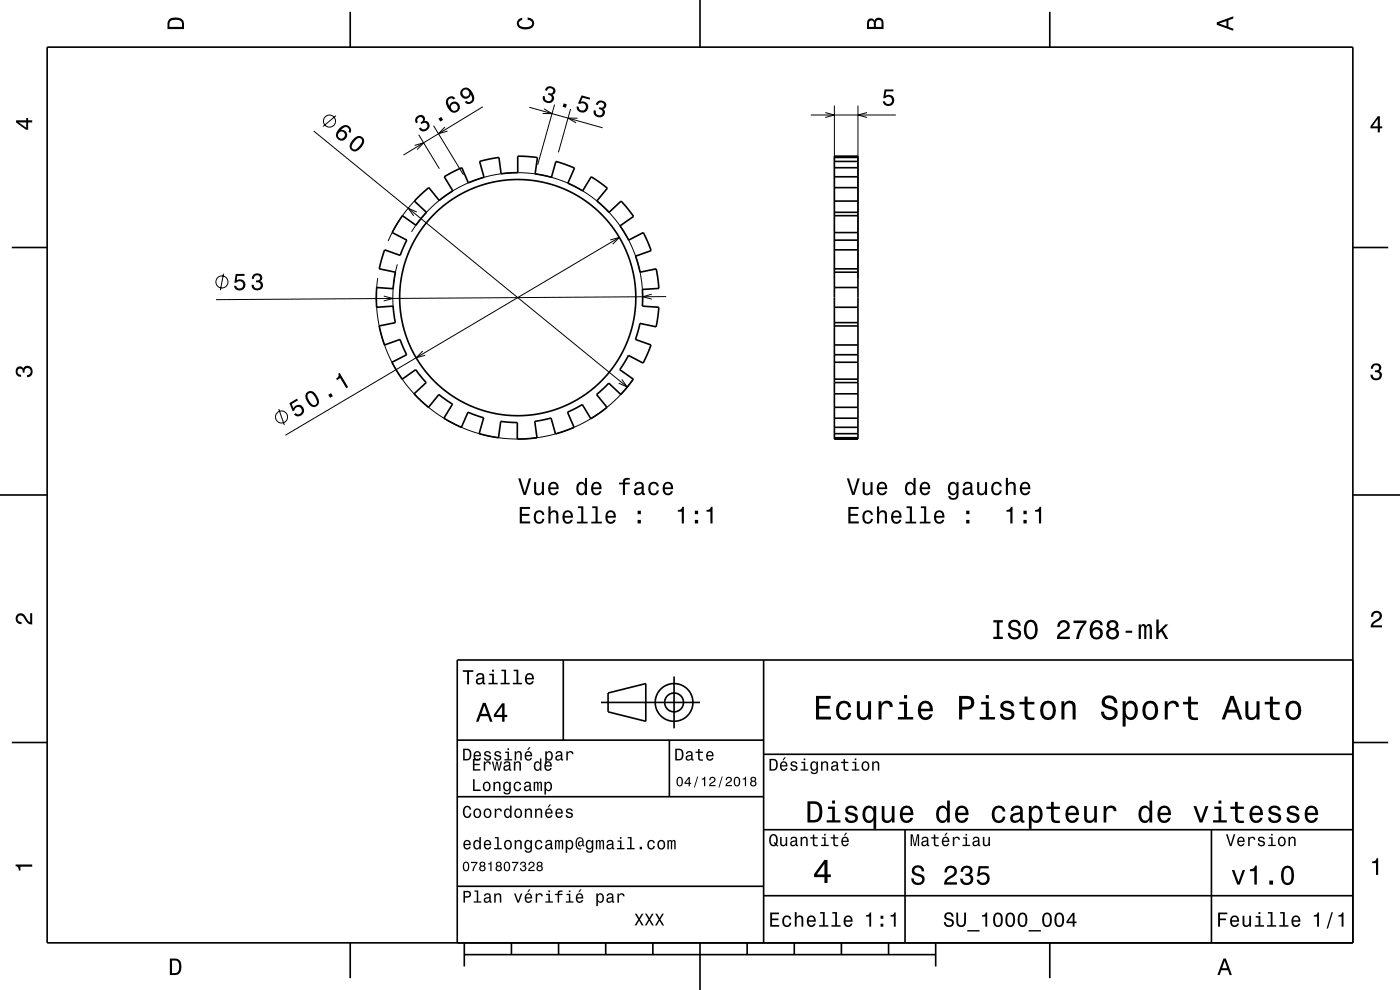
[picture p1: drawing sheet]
<svg xmlns="http://www.w3.org/2000/svg" width="297mm" height="210mm" viewBox="0 0 297 210" stroke-linecap="round" stroke-linejoin="round" font-family="sans-serif">
<g fill="none" stroke="#000" stroke-width=".21">
<path d="M66.5 27.8l66.6 54.3M71.3 24.6l-2.8 2.2M87.9 30.9l2-.6-1.4 1.4M88.8 28.6l4.4 7.2M92 26.7l6.3 10.4M94.4 26.9l-1.4 1.5 1.9-.6M102.4 22.7l-16.8 10.2M112.3 22.8l15.5 4.3M115.4 23.1l1.7 1h-2M117.6 22.2l-3.5 12.8M121 23.1l-2.5 9.2M122.5 25.1h-2l1.7 1"/>
<path d="M172 24.4h18M175.1 23.9l1.9 .5-1.9 .5M177 22.4v36.6M182 22.4v36.6M183.9 23.9l-1.9 .5 1.9 .5M47.4 58.1l-.7 3.5M80.1 59l-.3 4.7 .6 5 .7 2.9 .7 2.1 2.1 4.6 2.9 4 3.5 3.6 3.8 2.8 4.5 2.2 4.8 1.5 4.9 .7 4.8-.1 4.9-1 2.3-.8 2.6-1 4.1-2.4 2.1-1.7 1.9-1.7 1.7-1.8 1.6-2.1M84.3 56.1l-.8 4.4-.2 2.5 .1 2.3M87.3 49.2l2.8-3.7 3-3 3.8-2.5 3.8-1.8 4.1-1.1 4.5-.5 4.5 .3 4.1 1 3.9 1.6 3.8 2.4 3.2 2.8 2.9 3.4 2.2 3.9 1.5 4 .8 4.5 .1 4.4M87.9 42.7l-1.8 2-1.4 2.1-2.4 4.3M88.4 45l-1.8-.8 1.2 1.6M129.5 50.9l1.9-.5-1.4 1.4"/>
<path d="M131.4 50.4l-70.9 41.9M81.4 62.8l1.9 .5-1.9 .5M89.7 74.5l-1.4 1.4 1.9-.5M138.3 62.4l-2 .5 2 .6M141.3 62.9l-95.5 .7M59.1 86.8l1.2 3.3M131.9 80.5l1.2 1.6-1.8-.8"/>
<circle cx="69.9" cy="25.7" r="1.28"/>
<circle cx="47.1" cy="59.8" r="1.28"/>
<circle cx="59.7" cy="88.5" r="1.28"/>
</g>
<g fill="none" stroke="#000" stroke-width=".35">
<path d="M10 10h277v190h-277zM74.3 2.5v7.5M148.5 0v10M222.7 2.5v7.5M177 33.4h5M177 33.1h5v60h-5zM177 35.6h5M177 37.5h5M177 34.2h5M177 39.8h5M2.5 52.5h7.5M88.7 41.8l2.3-2 2.2 2.7 2.9-2-1.9-3 3.8-1.9 1.4 3.2 3.3-1.2-1-3.4 1-.2 3.1-.6 .5 3.5 3.5-.3v-3.5h.7l3.5 .3-.5 3.5 3.5 .7 .9-3.4 4 1.5-1.4 3.2 3.1 1.6 1.8-3 .8 .5 2.6 1.9-2.2 2.7 2.6 2.4 2.6-2.3 2.6 3.2-2.9 2 1.9 3 3.1-1.6 1.6 3.9-3.3 1.1 1 3.4 3.4-.7 .6 4.2-3.5 .2v3.5l3.5 .3-.6 4.1-3.4-.7-1 3.4 3.3 1.2-1.7 3.8-3.1-1.6-1.8 3 2.8 2-2.6 3.3-2.6-2.4-2.5 2.4 2.2 2.7-2.8 2-.7 .4-1.8-3-3.1 1.6 1.4 3.2-4 1.4-.9-3.3-3.5 .7 .5 3.5-3.4 .2h-.8v-3.5l-3.5-.2-.5 3.5-2.8-.6-1.3-.3 1-3.4-3.3-1.2-1.4 3.2-3.7-1.9 1.8-3-2.9-2-2.2 2.7-2-1.8-1.1-1.1 2.6-2.3-2.2-2.8-2.9 2-1.4-2.2-.7-1.4 3.1-1.6-1.4-3.2-3.3 1.2-1.2-4.1 3.5-.7-.5-3.5-3.5 .3-.1-2 .1-2.2 3.5 .2 .5-3.5-3.4-.7 1.1-4 3.3 1.2 1.4-3.3-3.1-1.6 .7-1.2 1.5-2.3 2.8 2 2.3-2.8-2.6-2.3z"/>
<path d="M177 42.7h5M177 49.3h5M177 45.8h5M177 53h5M177 57h5M177 45h5M177 57.7h5M177 50.9h5M287 52.5h7.5M177 76.8h5M177 73.2h5M177 69.1h5"/>
<path d="M177 65.2h5M177 61h5M177 68.4h5M177 75.2h5M177 92.9h5M177 92h5M177 90.6h5M177 88.7h5M177 83.5h5M177 86.4h5M177 80.4h5M177 81.2h5"/>
<path d="M0 105h10M287 105h10M119.5 140v17M162 140v60M287 140h-190v60M2.5 157.5h7.5M97 157h65M127.5 149h21M129 147l8-2v8l-8-2zM142 157v12M143 143.5v11M287 157.5h7.5"/>
<path d="M97 169h65M162 176h125M162 160h125M192 176v24M257 176v24M97 188h65M162 190h125M74.3 200v7.5M98.5 202.5h100M98.5 200v5M108.5 200v2.5M118.5 200v2.5"/>
<path d="M128.5 200v2.5M138.5 200v2.5M148.5 200v10M158.5 200v2.5M168.5 200v2.5M178.5 200v2.5M188.5 200v2.5M198.5 200v5M222.7 200v7.5"/>
<circle cx="109.8" cy="63.1" r="25.1"/>
<circle cx="143" cy="149" r="2"/>
<circle cx="143" cy="149" r="4"/>
</g>
<g fill="#000">
<path d="M36 4a2.18 2.18 0 0 0-.5 2.2h3.5v-1.2a1.43 1.43 0 0 0-1.7-1.3zM36.3 4.4a2.15 2.15 0 0 1 2.2 .3l.1 1h-2.6v-1z" fill-rule="evenodd"/>
<path d="M109.9 4.2l.9-.4v.4a.7 .7 0 0 0-.7 .5 .7 .7 0 0 0 .3 .8 1.7 1.7 0 0 0 2.5-.5 .9 .9 0 0 0-1-.8v-.5a1.24 1.24 0 0 1 1.4 1.1 1.24 1.24 0 0 1-1 1.4 2.22 2.22 0 0 1-2.5-.7l-.2-.5z" fill-rule="evenodd"/>
<path d="M184.2 4.2l-.3 .7v1.3h3.5v-1.3a.98 .98 0 0 0-.7-1.1 .98 .98 0 0 0-1.2 .6 .84 .84 0 0 0-1.3-.2zM184.5 4.5a.54 .54 0 0 1 .6-.1 .54 .54 0 0 1 .3 .6v.7h-1zM185.9 4.4a.62 .62 0 0 1 .8-.1 .62 .62 0 0 1 .3 .6v.8h-1.2z" fill-rule="evenodd"/>
<path d="M258.1 4.7v.6l3.5 1.2v-.4l-1-.4v-1.4l1-.4v-.4zM258.6 5l1.6-.5v1z" fill-rule="evenodd"/>
<path d="M3.4 25.5v.5l2.1 1.5h.5v-1.5h.8v-.5h-.8v-.5h-.4v.5zM4 26h1.6v1.1z" fill-rule="evenodd"/>
<path d="M72.1 27.1a1.62 1.62 0 0 0-.4 2.5 1.15 1.15 0 0 0 1.9-.5 1.15 1.15 0 0 0-1.2-1.5 1.02 1.02 0 0 1 1.4-.5 .58 .58 0 0 1 .1 .8l.4 .3a1.18 1.18 0 0 0-.4-1.5 1.18 1.18 0 0 0-1.5 .2zM71.7 28.6a.75 .75 0 0 1 1.5 0 .75 .75 0 0 1-1.5 0zM75.3 29.2a2.28 2.28 0 0 0-1.1 2.3 1.14 1.14 0 0 0 1.9 .3 2.31 2.31 0 0 0 1.1-2.3 1.14 1.14 0 0 0-1.9-.3zM75.6 29.6l.3-.3a.63 .63 0 0 1 .7 .1 .63 .63 0 0 1 .2 .6 2.71 2.71 0 0 1-1.7 1.7l-.5-.4a2.15 2.15 0 0 1 1-1.7z" fill-rule="evenodd"/>
<path d="M88.3 24.9a1.06 1.06 0 0 0 0 1.3l.3-.3a.62 .62 0 0 1-.1-.8 .62 .62 0 0 1 .9-.2 .62 .62 0 0 1 .2 .8l-.4 .3 .2 .3a.72 .72 0 0 1 1-.1 .72 .72 0 0 1 .1 1.1 .72 .72 0 0 1-1 0l-.3-.3-.3 .3a1.18 1.18 0 0 0 1.9 .2 1.18 1.18 0 0 0-.5-1.9h-.3a.9 .9 0 0 0-.2-1.1 .9 .9 0 0 0-1.2 .1zM93 25.2l.4 .6 .6-.4-.4-.6zM94.9 20.8a2.12 2.12 0 0 0 1.6 3.1 1.16 1.16 0 0 0 1.1-1 1.16 1.16 0 0 0-1-1.3 1.16 1.16 0 0 0-1.3 .9 1.03 1.03 0 0 1 .1-1.5 .58 .58 0 0 1 .8 .1l.4-.2a1.03 1.03 0 0 0-1.7-.1zM95.6 22.8a.75 .75 0 0 1 1.5 0 .75 .75 0 0 1-1.5 0zM97.8 19.1a1.15 1.15 0 0 0 .5 1.7 1.15 1.15 0 0 0 1.6-.8 1.03 1.03 0 0 1-.1 1.5 .56 .56 0 0 1-.8-.1l-.4 .2a1.18 1.18 0 0 0 1.6 .2 1.18 1.18 0 0 0 .3-1.5 1.76 1.76 0 0 0-2.3-1.5zM98.1 19.7a.75 .75 0 0 1 1.5 0 .75 .75 0 0 1-1.5 0z" fill-rule="evenodd"/>
<path d="M115.8 18.7l-.2 .4 .4 .2a.62 .62 0 0 1 .6-.7 .62 .62 0 0 1 .7 .5 .62 .62 0 0 1-.5 .7l-.4-.1-.2 .4a.72 .72 0 0 1 .8 .7 .72 .72 0 0 1-.7 .7 .72 .72 0 0 1-.7-.7v-.3l-.4-.2a1.18 1.18 0 0 0 1.1 1.6 1.18 1.18 0 0 0 1.1-1.6l-.2-.2a.9 .9 0 0 0 .6-1 .9 .9 0 0 0-.8-.8h-.5zM119.6 21.9l-.2 .8 .6 .1 .2-.7zM123.4 20.2l-.8 1.7 .4 .1a.8 .8 0 0 1 1.3 .2 .8 .8 0 0 1-.4 1.1 .8 .8 0 0 1-1.1-.6l-.5-.2a1.21 1.21 0 0 0 1.2 1.5 1.21 1.21 0 0 0 1.2-1.4 1.21 1.21 0 0 0-1.5-1l.4-.9 1.5 .4 .1-.4zM126.6 21.7l-.2 .5 .4 .1a.62 .62 0 0 1 .6-.7 .62 .62 0 0 1 .6 .5 .62 .62 0 0 1-.4 .7l-.5-.1-.1 .4a.72 .72 0 0 1 .8 .7 .72 .72 0 0 1-.7 .8 .72 .72 0 0 1-.7-.8v-.3l-.4-.1a1.18 1.18 0 0 0 1.1 1.5 1.18 1.18 0 0 0 1.1-1.6l-.2-.2a.91 .91 0 0 0 .6-1 .91 .91 0 0 0-.8-.7l-.5-.1z" fill-rule="evenodd"/>
<path d="M187.7 19h1.8v.4h-1.5l-.1 .9a1.21 1.21 0 0 1 1.7 .6 1.21 1.21 0 0 1-.8 1.6 1.21 1.21 0 0 1-1.5-1h.4a.8 .8 0 0 0 1.2 .3 .8 .8 0 0 0 .1-1.2 .8 .8 0 0 0-1.2 .2h-.4z" fill-rule="evenodd"/>
<path d="M292.3 24.7l-1.6 2.1v.4h1.6v.9h.4v-.9h.5v-.4h-.5v-2.1zM292.3 25.2v1.6h-1.1z" fill-rule="evenodd"/>
<path d="M50 58.1l-.3 1.9h.4a.8 .8 0 0 1 1.3-.3 .8 .8 0 0 1-.1 1.3 .8 .8 0 0 1-1.2-.4h-.5a1.21 1.21 0 0 0 1.5 1.1 1.21 1.21 0 0 0 .9-1.7 1.21 1.21 0 0 0-1.8-.5l.1-1h1.6v-.4zM53.7 58.3l-.3 .9 .5-.1a.62 .62 0 0 1 .3-.7 .62 .62 0 0 1 .8 .2 .62 .62 0 0 1-.2 .9h-.5v.4a.72 .72 0 0 1 1 .4 .72 .72 0 0 1-.5 .9 .72 .72 0 0 1-.9-.5l-.1-.3h-.4a1.18 1.18 0 0 0 1.5 1.2 1.18 1.18 0 0 0 .6-1.8l-.3-.2a.9 .9 0 0 0 .4-1.1 .9 .9 0 0 0-1.1-.5z" fill-rule="evenodd"/>
<path d="M291.1 77.4a1.08 1.08 0 0 1 1.4-.2 1.08 1.08 0 0 1 .4 1.2l-.3 .3a1.06 1.06 0 0 1 .5 1.3 1.06 1.06 0 0 1-1.2 .7 1.1 1.1 0 0 1-1.2-1.2h.5a.71 .71 0 0 0 1 .8 .71 .71 0 0 0 .1-1.3h-.6v-.4a.61 .61 0 0 0 .8-.3 .61 .61 0 0 0-.2-.8 .61 .61 0 0 0-.9 .2l-.1 .5h-.5z" fill-rule="evenodd"/>
<path d="M3.6 78a.86 .86 0 0 1 1.4 .2 1.06 1.06 0 0 1 1.2-.6 1.06 1.06 0 0 1 .7 1.2 1.1 1.1 0 0 1-1.2 1.2v-.4a.71 .71 0 0 0 .8-1 .71 .71 0 0 0-1.3-.1v.6h-.4a.61 .61 0 0 0-.3-.8 .61 .61 0 0 0-.8 .2 .61 .61 0 0 0 .2 .8l.6 .2v.4a1.15 1.15 0 0 1-1.2-.6 1.15 1.15 0 0 1 .3-1.3z" fill-rule="evenodd"/>
<path d="M61.4 85.5l.7 1.8 .3-.2a.79 .79 0 0 1 .9-.8 .79 .79 0 0 1 .7 1 .79 .79 0 0 1-1.1 .5l-.2-.2-.4 .3a1.21 1.21 0 0 0 1.9 .1 1.21 1.21 0 0 0-.2-1.8 1.21 1.21 0 0 0-1.7 .4l-.4-.9 1.3-.8-.2-.3zM64.9 83.4a2.43 2.43 0 0 0 1.7 3 1.14 1.14 0 0 0 1-1.6 2.31 2.31 0 0 0-1.8-1.9l-.5 .2zM65.5 83.4h.3a2.38 2.38 0 0 1 1.4 2.2l-.6 .3a2.38 2.38 0 0 1-1.3-2.2zM69.6 83.7l.4 .7 .6-.4-.4-.6zM71.8 79.3a.77 .77 0 0 1-.5 1l.2 .3 .7-.4 1.3 2.2 .3-.3-1.7-3z" fill-rule="evenodd"/>
<path d="M110.3 107.5v3.5h2.2v-.4h-1.8v-1.2h1.6v-.4h-1.6v-1h1.7v-.5zM113.5 108.6a1.53 1.53 0 0 0 .9 2.5 1.06 1.06 0 0 0 1.1-1h-.4a.67 .67 0 0 1-.7 .6 .67 .67 0 0 1-.7-.6 1.11 1.11 0 0 1 .7-1.5 .6 .6 0 0 1 .6 .6h.5a1.09 1.09 0 0 0-.8-.9 1.09 1.09 0 0 0-1.2 .3zM116.3 107.4v3.6h.5v-1.5a.63 .63 0 0 1 .4-.8 .63 .63 0 0 1 .8 .3v2h.5v-1.7a.88 .88 0 0 0-.6-1 .88 .88 0 0 0-1.1 .4v-1.3zM119.6 108.6a1.54 1.54 0 0 0 .8 2.5 1.06 1.06 0 0 0 1.1-.8h-.4l-.3 .3-.3 .1a.76 .76 0 0 1-.7-.9h1.7a1.17 1.17 0 0 0-.4-1.4 1.17 1.17 0 0 0-1.5 .2zM120 108.8a.66 .66 0 0 1 .8-.1 .66 .66 0 0 1 .3 .7h-1.3zM122.6 107.4v.4h.7v2.9h-.9v.3h2.3v-.3h-1v-3.3zM125.6 107.4v.4h.7v2.9h-.9v.3h2.3v-.3h-.9v-3.3zM128.7 108.6a1.54 1.54 0 0 0 .8 2.5 1.06 1.06 0 0 0 1.1-.8h-.4l-.3 .3-.3 .1a.76 .76 0 0 1-.7-.9h1.8a1.16 1.16 0 0 0-.5-1.4 1.16 1.16 0 0 0-1.5 .2zM129.1 108.8a.66 .66 0 0 1 .8-.1 .66 .66 0 0 1 .3 .7h-1.3zM135.3 110.3v.7h.7v-.7zM135.3 108.3v.8h.7v-.8z" fill-rule="evenodd"/>
<path d="M109.9 101.5l1.2 3.5h.5l1.1-3.5h-.5l-.9 3-.9-3zM113.3 102.3v1.8a.89 .89 0 0 0 .6 .9 .89 .89 0 0 0 1.1-.4v.4h.4v-2.7h-.4v1.5a.65 .65 0 0 1-.4 .8 .65 .65 0 0 1-.8-.3l-.1-2zM116.6 102.6a1.54 1.54 0 0 0 .8 2.5 1.06 1.06 0 0 0 1.1-.9h-.5l-.2 .4-.4 .1a.76 .76 0 0 1-.7-.9h1.8a1.16 1.16 0 0 0-.5-1.4 1.16 1.16 0 0 0-1.4 .2zM116.9 102.8a.66 .66 0 0 1 .8-.1 .66 .66 0 0 1 .4 .7h-1.4zM122.5 102.6a1.57 1.57 0 0 0 .8 2.5l.5-.1 .3-.4v.4h.4v-3.6h-.4v1.3a.89 .89 0 0 0-1.6-.1zM122.9 102.9a.62 .62 0 0 1 .7-.3 .62 .62 0 0 1 .4 .6 1.12 1.12 0 0 1-.6 1.5 1.19 1.19 0 0 1-.5-1.8zM125.7 102.6a1.54 1.54 0 0 0 .8 2.5 1.06 1.06 0 0 0 1.1-.9h-.5l-.2 .4-.4 .1a.76 .76 0 0 1-.7-.9h1.8a1.16 1.16 0 0 0-.5-1.4 1.16 1.16 0 0 0-1.4 .2zM126 102.8a.66 .66 0 0 1 .8-.1 .66 .66 0 0 1 .4 .7h-1.4zM131.3 102.4v.3h.8v2.3h.5v-2.3h1v-.3h-1v-.4l.3-.2h.7v-.4a1.04 1.04 0 0 0-1.5 .7v.3zM134.9 102.4l-.3 .7h.4a.55 .55 0 0 1 .7-.6 .55 .55 0 0 1 .3 .8l-.2 .1a1.13 1.13 0 0 0-1.3 .9 .73 .73 0 0 0 .8 .8l.5-.1 .4-.4 .1 .3 .5 .1v-.3l-.2-.1v-1.6a1.02 1.02 0 0 0-1.7-.6zM135 103.9l1.1-.3a.77 .77 0 0 1-.2 .9 .77 .77 0 0 1-.9 .1zM137.8 102.6a1.53 1.53 0 0 0 .9 2.5 1.07 1.07 0 0 0 1.1-1.1h-.5a.67 .67 0 0 1-.6 .7 .67 .67 0 0 1-.7-.6 1.11 1.11 0 0 1 .7-1.5 .6 .6 0 0 1 .6 .6h.5a1.09 1.09 0 0 0-.8-1 1.09 1.09 0 0 0-1.2 .4zM140.9 102.6a1.54 1.54 0 0 0 .8 2.5 1.06 1.06 0 0 0 1.1-.9h-.5l-.2 .4-.4 .1a.76 .76 0 0 1-.7-.9h1.8a1.16 1.16 0 0 0-.5-1.4 1.16 1.16 0 0 0-1.4 .2zM141.2 102.8a.66 .66 0 0 1 .8-.1 .66 .66 0 0 1 .3 .7h-1.3z" fill-rule="evenodd"/>
<path d="M143.8 108.2v.3h.8v2.5h.5v-3.5h-.4a.77 .77 0 0 1-.9 .7zM147.4 110.3v.7h.7v-.7zM147.4 108.3v.8h.7v-.8zM149.9 108.2v.3h.8v2.5h.5v-3.5h-.4a.77 .77 0 0 1-.9 .7z" fill-rule="evenodd"/>
<path d="M180 107.5v3.5h2.2v-.4h-1.8v-1.2h1.6v-.4h-1.6v-1h1.7v-.5zM183.2 108.6a1.53 1.53 0 0 0 .9 2.5 1.06 1.06 0 0 0 1.1-1h-.4a.67 .67 0 0 1-.7 .6 .67 .67 0 0 1-.7-.6 1.11 1.11 0 0 1 .7-1.5 .6 .6 0 0 1 .6 .6h.5a1.09 1.09 0 0 0-.8-.9 1.09 1.09 0 0 0-1.2 .3zM186.1 107.4v3.6h.4v-1.5a.64 .64 0 0 1 .4-.8 .64 .64 0 0 1 .8 .3v2h.5v-1.7a.88 .88 0 0 0-.6-1 .88 .88 0 0 0-1.1 .4v-1.3zM189.3 108.6a1.54 1.54 0 0 0 .8 2.5 1.06 1.06 0 0 0 1.1-.8h-.4l-.3 .3-.3 .1a.76 .76 0 0 1-.7-.9h1.8a1.16 1.16 0 0 0-.5-1.4 1.16 1.16 0 0 0-1.5 .2zM189.7 108.8a.66 .66 0 0 1 .8-.1 .66 .66 0 0 1 .3 .7h-1.3zM192.3 107.4v.4h.7v2.9h-.9v.3h2.3v-.3h-.9v-3.3zM195.4 107.4v.4h.6v2.9h-.9v.3h2.3v-.3h-.9v-3.3zM198.4 108.6a1.54 1.54 0 0 0 .8 2.5 1.05 1.05 0 0 0 1.1-.8h-.4l-.2 .3-.4 .1a.76 .76 0 0 1-.7-.9h1.8a1.16 1.16 0 0 0-.5-1.4 1.16 1.16 0 0 0-1.5 .2zM198.8 108.8a.66 .66 0 0 1 .8-.1 .66 .66 0 0 1 .3 .7h-1.3zM205 110.3v.7h.7v-.7zM205 108.3v.8h.7v-.8z" fill-rule="evenodd"/>
<path d="M179.6 101.5l1.2 3.5h.5l1.1-3.5h-.5l-.9 3-.9-3zM183 102.3v1.8a.89 .89 0 0 0 .6 .9 .89 .89 0 0 0 1.1-.4v.4h.4v-2.7h-.4v1.5a.65 .65 0 0 1-.4 .8 .65 .65 0 0 1-.8-.3l-.1-2zM186.3 102.6a1.54 1.54 0 0 0 .8 2.5 1.06 1.06 0 0 0 1.1-.9h-.5l-.2 .4-.4 .1a.76 .76 0 0 1-.7-.9h1.8a1.16 1.16 0 0 0-.5-1.4 1.16 1.16 0 0 0-1.4 .2zM186.6 102.8a.66 .66 0 0 1 .8-.1 .66 .66 0 0 1 .4 .7h-1.4zM192.3 102.6a1.58 1.58 0 0 0 .7 2.5l.5-.1 .3-.4v.4h.4v-3.6h-.4v1.3a.89 .89 0 0 0-1.5-.1zM192.6 102.9a.62 .62 0 0 1 .7-.3 .62 .62 0 0 1 .4 .6 1.12 1.12 0 0 1-.6 1.5 1.19 1.19 0 0 1-.5-1.8zM195.4 102.6a1.54 1.54 0 0 0 .8 2.5 1.06 1.06 0 0 0 1.1-.9h-.5l-.2 .4-.3 .1a.76 .76 0 0 1-.7-.9h1.7a1.16 1.16 0 0 0-.5-1.4 1.16 1.16 0 0 0-1.4 .2zM195.7 102.8a.66 .66 0 0 1 .8-.1 .66 .66 0 0 1 .4 .7h-1.3zM201.4 102.6a1.57 1.57 0 0 0 .7 2.5l.5-.1 .3-.4a.73 .73 0 0 1-.3 1 .73 .73 0 0 1-1-.4h-.4a1.1 1.1 0 0 0 1.2 .9 1.1 1.1 0 0 0 .9-1.2v-2.6h-.4v.4l-.3-.4a.89 .89 0 0 0-1.2 .3zM201.7 102.8a.63 .63 0 0 1 .7-.2 .63 .63 0 0 1 .5 .6 1.11 1.11 0 0 1-.7 1.5 1.19 1.19 0 0 1-.5-1.9zM204.6 102.4l-.3 .7h.4a.55 .55 0 0 1 .7-.6 .55 .55 0 0 1 .3 .8l-.2 .1a1 1 0 0 0-1 .2 1 1 0 0 0-.3 1 .94 .94 0 0 0 1.7 0l.1 .3 .5 .1v-.3l-.2-.1v-1.6a1.02 1.02 0 0 0-1.7-.6zM204.7 103.9l1.1-.3a.77 .77 0 0 1-.2 .9 .77 .77 0 0 1-.9 .1zM207.3 102.3v1.8a.89 .89 0 0 0 .6 .9 .89 .89 0 0 0 1.1-.4v.4h.4v-2.7h-.4v1.5a.65 .65 0 0 1-.4 .8 .65 .65 0 0 1-.8-.3l-.1-2zM210.6 102.6a1.52 1.52 0 0 0 .8 2.5 1.06 1.06 0 0 0 1.1-1.1h-.4a.67 .67 0 0 1-.6 .7 .67 .67 0 0 1-.7-.6 1.12 1.12 0 0 1 .6-1.5 .6 .6 0 0 1 .7 .6h.4a1.09 1.09 0 0 0-.8-1 1.09 1.09 0 0 0-1.1 .4zM213.4 101.4v3.6h.4v-1.6a.63 .63 0 0 1 .4-.8 .63 .63 0 0 1 .8 .4v2h.5v-1.8a.88 .88 0 0 0-.6-1 .88 .88 0 0 0-1.1 .5v-1.3zM216.6 102.6a1.54 1.54 0 0 0 .8 2.5 1.06 1.06 0 0 0 1.1-.9h-.4l-.2 .4-.4 .1a.76 .76 0 0 1-.7-.9h1.8a1.16 1.16 0 0 0-.5-1.4 1.16 1.16 0 0 0-1.5 .2zM217 102.8a.66 .66 0 0 1 .8-.1 .66 .66 0 0 1 .3 .7h-1.3z" fill-rule="evenodd"/>
<path d="M213.5 108.2v.3h.8v2.5h.5v-3.5h-.3a.77 .77 0 0 1-1 .7zM217.1 110.3v.7h.7v-.7zM217.1 108.3v.8h.7v-.8zM219.6 108.2v.3h.8v2.5h.5v-3.5h-.4a.77 .77 0 0 1-.9 .7z" fill-rule="evenodd"/>
<path d="M3.6 130.4a1.22 1.22 0 0 1 2 .7l.4 .6 .4 .3v-1.9h.4v2.4a1.8 1.8 0 0 1-1.7-1.4 .71 .71 0 0 0-.9-.5 .71 .71 0 0 0-.5 .8 .71 .71 0 0 0 .9 .5v.5a1.18 1.18 0 0 1-1.2-.7 1.18 1.18 0 0 1 .2-1.3z" fill-rule="evenodd"/>
<path d="M210.7 131.6v.4h.8v3.1h-.8v.5h2v-.5h-.7v-3.1h.7v-.4zM214.2 131.8a1.1 1.1 0 0 0-.3 1.2 1.1 1.1 0 0 0 1.1 .7 .88 .88 0 0 1 1 1.1 .96 .96 0 0 1-1 .3 .96 .96 0 0 1-.7-.9h-.5a1.41 1.41 0 0 0 1.5 1.5 1.41 1.41 0 0 0 1.3-1.8 2.83 2.83 0 0 0-1.9-.9 .75 .75 0 0 1 .4-1.1 .75 .75 0 0 1 .9 .8h.5a1.33 1.33 0 0 0-.8-1.2 1.33 1.33 0 0 0-1.5 .3zM217.6 132a2.9 2.9 0 0 0 .5 3.5 1.38 1.38 0 0 0 1.9-1 2.55 2.55 0 0 0-.7-2.9 1.35 1.35 0 0 0-1.7 .4zM218.3 132l.4-.1a1.32 1.32 0 0 1 .9 1.7 1.3 1.3 0 0 1-.9 1.6 1.29 1.29 0 0 1-1-1.6l.1-.7zM224.7 131.9l-.3 .4-.1 .7h.5a.81 .81 0 0 1 .6-1 .81 .81 0 0 1 1 .6 .81 .81 0 0 1-.6 1 2.06 2.06 0 0 0-1.6 2h2.8v-.5h-2.2a1.94 1.94 0 0 1 1.3-1.1 1.31 1.31 0 0 0 .6-2 1.31 1.31 0 0 0-2-.1zM227.7 131.6v.6h2.2a5.9 5.9 0 0 0-1.6 3.4h.6a6.1 6.1 0 0 1 1.6-3.5v-.5zM231.8 131.9l-.4 .5a3.4 3.4 0 0 0 .1 2.8 1.35 1.35 0 0 0 1.8 .3 1.35 1.35 0 0 0 .5-1.7 1.35 1.35 0 0 0-1.7-.7l-.4 .3a1.17 1.17 0 0 1 1-1.4 .67 .67 0 0 1 .7 .6h.5a1.27 1.27 0 0 0-.8-1 1.27 1.27 0 0 0-1.3 .3zM231.7 134.4a.85 .85 0 0 1 1.7 0 .85 .85 0 0 1-1.7 0zM235.1 131.8a.95 .95 0 0 0 .2 1.6 1.21 1.21 0 0 0-.6 1.4 1.21 1.21 0 0 0 1.3 .9 1.21 1.21 0 0 0 1.3-.9 1.21 1.21 0 0 0-.6-1.4 1.01 1.01 0 0 0 .5-1.3 1.01 1.01 0 0 0-1.2-.6zM235.2 134.4a.81 .81 0 0 1 1.6 0 .81 .81 0 0 1-1.6 0zM235.3 132.6a.7 .7 0 0 1 1.4 0 .7 .7 0 0 1-1.4 0zM238.8 133.8v.4h1.4v-.4zM241.6 132.5v3.1h.4v-2.1a.58 .58 0 0 1 .5-.7l.2 .3v2.5h.5v-2.1a.58 .58 0 0 1 .4-.7l.2 .1 .1 .5v2.2h.5v-2.2a.79 .79 0 0 0-.6-1.1l-.4 .2-.3 .3-.2-.3-.3-.2-.4 .2-.2 .3v-.3zM245.3 131.4v4.2h.5v-1.1l.5-.6 1 1.7h.5l-1.1-2 1.2-1.1h-.7l-1.4 1.4v-2.5z" fill-rule="evenodd"/>
<path d="M291.2 129.9a1.18 1.18 0 0 1 1.9 .3 1.18 1.18 0 0 1-1 1.7l-.5 .3-.3 .5h1.9v.4h-2.4a1.8 1.8 0 0 1 1.4-1.8 .71 .71 0 0 0 .5-.8 .71 .71 0 0 0-.9-.5 .71 .71 0 0 0-.5 .8h-.4z" fill-rule="evenodd"/>
<path d="M98.2 158.8v2.5h.9a1.37 1.37 0 0 0 .7-2.2 1.56 1.56 0 0 0-1.6-.3zM98.6 159.1a.98 .98 0 0 1 1.1 .7 .98 .98 0 0 1-.6 1.2h-.5zM100.7 159.6a1.04 1.04 0 0 0-.2 1.2 1.04 1.04 0 0 0 1 .5l.5-.5h-.3l-.4 .3a.54 .54 0 0 1-.5-.7h1.3a.83 .83 0 0 0-.4-.9 .83 .83 0 0 0-1 .1zM100.9 159.7l.2-.1a.47 .47 0 0 1 .5 .1 .47 .47 0 0 1 .1 .5h-.9zM102.9 159.5l-.2 .1a.69 .69 0 0 0 .9 .9l.2 .1a.43 .43 0 0 1-.4 .5 .43 .43 0 0 1-.4-.4h-.3a.74 .74 0 0 0 .9 .7 .74 .74 0 0 0 .5-1l-1-.4a.38 .38 0 0 1 .3-.5 .38 .38 0 0 1 .4 .4h.3a.78 .78 0 0 0-1.2-.4zM105.1 159.5l-.2 .1a.69 .69 0 0 0 .9 .9l.2 .1a.43 .43 0 0 1-.4 .5 .43 .43 0 0 1-.5-.4h-.3a.74 .74 0 0 0 .9 .7 .74 .74 0 0 0 .5-1l-.9-.4a.38 .38 0 0 1 .3-.5 .38 .38 0 0 1 .4 .4h.3a.77 .77 0 0 0-1.2-.4zM107.2 159.4v.3h.5v1.3h-.7v.3h1.6v-.3h-.6v-1.6zM107.7 158.7v.4h.3v-.4zM109.2 159.4v1.9h.3v-1.1a.45 .45 0 0 1 .4-.6 .45 .45 0 0 1 .5 .5v1.2h.3v-1.3a.63 .63 0 0 0-.5-.7 .63 .63 0 0 0-.7 .4v-.3zM112.2 158.5l-.4 .6h.3l.5-.6zM111.5 159.6a1.04 1.04 0 0 0-.2 1.2 1.04 1.04 0 0 0 1.1 .5l.5-.5h-.3l-.5 .3a.54 .54 0 0 1-.5-.7h1.3a.83 .83 0 0 0-.4-.9 .83 .83 0 0 0-1 .1zM111.8 159.7l.1-.1a.48 .48 0 0 1 .5 .1 .48 .48 0 0 1 .2 .5h-1zM115.7 159.4v2.7h.3v-1.1a.66 .66 0 0 0 .7 .4 .66 .66 0 0 0 .5-.6 .91 .91 0 0 0 0-1.1 .91 .91 0 0 0-1-.3l-.2 .3v-.3zM116.1 159.8a.45 .45 0 0 1 .5-.2 .45 .45 0 0 1 .3 .4 .65 .65 0 0 1 .1 .8 .65 .65 0 0 1-.7 .2 .98 .98 0 0 1-.2-1.2zM118.1 159.5l-.2 .4h.3a.39 .39 0 0 1 .4-.3 .39 .39 0 0 1 .3 .5h-.1a.65 .65 0 0 0-1 .4 .65 .65 0 0 0 .6 .9l.6-.3 .1 .2h.4v-.2l-.2-.1v-1.1a.72 .72 0 0 0-.5-.6 .72 .72 0 0 0-.7 .2zM118.2 160.6l.8-.3a.55 .55 0 0 1-.2 .7 .55 .55 0 0 1-.6 0zM120.1 159.4v1.9h.4v-1.1a.47 .47 0 0 1 .2-.6 .47 .47 0 0 1 .6 .2v.2h.4a.64 .64 0 0 0-.5-.7 .64 .64 0 0 0-.8 .4v-.3z" fill-rule="evenodd"/>
<path d="M98.2 142.2v.3h.9v2.7h.4v-2.7h.9v-.3zM101.3 143l-.3 .5h.4a.47 .47 0 0 1 .5-.4 .47 .47 0 0 1 .4 .6l-.2 .1a.84 .84 0 0 0-1 .2 .84 .84 0 0 0 0 1.1 .9 .9 0 0 0 1.3-.2l.1 .2 .5 .1v-.3l-.3-.1v-1.3a.87 .87 0 0 0-1.4-.5zM101.4 144.3l.9-.3a.66 .66 0 0 1-.1 .7 .66 .66 0 0 1-.8 .1zM103.8 142.9v.3h.6v1.6h-.8v.4h2v-.4h-.8v-1.9zM104.4 142.1v.4h.4v-.4zM106.4 142.1v.3h.6v2.4h-.8v.4h1.9v-.4h-.7v-2.7zM109 142.1v.3h.6v2.4h-.8v.4h1.9v-.4h-.7v-2.7zM111.6 143.1a1.32 1.32 0 0 0 .7 2.1 .9 .9 0 0 0 .9-.7h-.3l-.2 .3-.4 .1a.65 .65 0 0 1-.6-.8h1.6a1 1 0 0 0-.4-1.2 1 1 0 0 0-1.3 .2zM111.9 143.3a.57 .57 0 0 1 .7-.1 .57 .57 0 0 1 .3 .6h-1.2z" fill-rule="evenodd"/>
<path d="M102.4 149.1l-1.4 4h.5l.4-1.2h1.6l.4 1.2h.6l-1.5-4zM102.7 149.7l.7 1.7h-1.3zM106.5 149.2l-1.7 2.4v.5h1.7v1h.5v-1h.6v-.5h-.6v-2.4zM106.5 149.9v1.7h-1.3z" fill-rule="evenodd"/>
<path d="M143.2 158.8v2.5h.9a1.37 1.37 0 0 0 .7-2.2 1.56 1.56 0 0 0-1.6-.3zM143.6 159.1a.98 .98 0 0 1 1.1 .7 .98 .98 0 0 1-.6 1.2h-.5zM145.7 159.5l-.2 .4h.3a.39 .39 0 0 1 .5-.3 .39 .39 0 0 1 .3 .5h-.2a.65 .65 0 0 0-.9 .4 .65 .65 0 0 0 .5 .9l.7-.3v.2h.4v-.2l-.1-.1-.1-1.1a.73 .73 0 0 0-.4-.6 .73 .73 0 0 0-.8 .2zM145.8 160.6l.8-.3a.55 .55 0 0 1-.1 .7 .55 .55 0 0 1-.7 0zM148.1 158.9v.5h-.5v.3h.5v1.3a.75 .75 0 0 0 1 .4v-.3a.48 .48 0 0 1-.7-.3v-1.1h.7v-.3h-.7v-.5zM150 159.6a1.04 1.04 0 0 0-.2 1.2 1.04 1.04 0 0 0 1.1 .5l.5-.5h-.4l-.4 .3a.54 .54 0 0 1-.5-.7h1.3a.83 .83 0 0 0-.4-.9 .83 .83 0 0 0-1 .1zM150.3 159.7l.1-.1a.48 .48 0 0 1 .5 .1 .48 .48 0 0 1 .2 .5h-1z" fill-rule="evenodd"/>
<path d="M173.1 147.6v5h3.2v-.6h-2.5v-1.7h2.2v-.6h-2.2v-1.5h2.4v-.6zM177.8 149.2a2.59 2.59 0 0 0 .5 3.4 1.58 1.58 0 0 0 2.3-1.4h-.6a.95 .95 0 0 1-.9 1 .95 .95 0 0 1-1-.9 1.59 1.59 0 0 1 .9-2.1 .85 .85 0 0 1 .9 .8h.7a1.56 1.56 0 0 0-1.1-1.3 1.56 1.56 0 0 0-1.7 .5zM181.8 148.8v2.5a1.27 1.27 0 0 0 .9 1.4 1.27 1.27 0 0 0 1.5-.7v.6h.6v-3.8h-.6v2.2a.92 .92 0 0 1-.6 1.1 .92 .92 0 0 1-1.2-.4v-2.9zM186.4 148.8v3.8h.6v-2.2a.95 .95 0 0 1 .5-1.1 .95 .95 0 0 1 1.2 .3l.1 .4h.6a1.28 1.28 0 0 0-1-1.4 1.28 1.28 0 0 0-1.4 .8v-.6zM190.8 148.9v.5h1v2.7h-1.3v.5h3.2v-.5h-1.3v-3.2zM191.8 147.4v.8h.6v-.8zM195.1 149.2a2.62 2.62 0 0 0 .5 3.4 1.57 1.57 0 0 0 2.2-1.1h-.6l-.3 .5-.5 .2a1.08 1.08 0 0 1-1-1.3h2.5a1.66 1.66 0 0 0-.7-2 1.66 1.66 0 0 0-2.1 .3zM195.6 149.5a.94 .94 0 0 1 1.2-.2 .94 .94 0 0 1 .5 1h-1.9zM203.5 147.6v5h.6v-2.1h.8a1.47 1.47 0 0 0 1.8-1.2 1.47 1.47 0 0 0-1.5-1.7zM204.1 148.2a1.6 1.6 0 0 1 1.8 .5 .86 .86 0 0 1 0 .9 .86 .86 0 0 1-.9 .3h-.9zM208.1 148.9v.5h1v2.7h-1.3v.5h3.3v-.5h-1.3v-3.2zM209.1 147.4v.8h.7v-.8zM212.6 148.9a1.08 1.08 0 0 0-.3 1.2 1.08 1.08 0 0 0 1 .7l1.1 .4a.57 .57 0 0 1 .2 .6 .57 .57 0 0 1-.5 .4 .96 .96 0 0 1-1.4-.8h-.6a1.6 1.6 0 0 0 1.3 1.4 1.6 1.6 0 0 0 1.7-.8 1.13 1.13 0 0 0-1-1.6l-1.1-.3-.2-.4a.87 .87 0 0 1 .9-.5 .87 .87 0 0 1 .8 .6h.6a1.4 1.4 0 0 0-2.1-1.1zM217.4 147.8v1.1h-1.1v.5h1.1v2.6l.2 .4 .4 .3h1.4v-.5a.97 .97 0 0 1-1.4-.5v-2.3h1.4v-.5h-1.4v-1.1zM221.1 149.2a2.56 2.56 0 0 0 .5 3.4 1.72 1.72 0 0 0 1.8-.2 1.72 1.72 0 0 0 .6-1.7 1.7 1.7 0 0 0-.9-1.9 1.7 1.7 0 0 0-2 .4zM221.6 149.6a.96 .96 0 0 1 1-.4 .96 .96 0 0 1 .7 .8 1.59 1.59 0 0 1-1 2.2 1.19 1.19 0 0 1-1-1.5zM225.2 148.8v3.8h.6v-2.2a.97 .97 0 0 1 .5-1.1 .97 .97 0 0 1 1.1 .2l.1 .7v2.4h.7v-2.5a1.27 1.27 0 0 0-.9-1.4 1.27 1.27 0 0 0-1.5 .6v-.5zM234.1 147.9a1.38 1.38 0 0 0-.3 1.5 1.38 1.38 0 0 0 1.3 .9 1.25 1.25 0 0 1 1.4 .9 1.15 1.15 0 0 1-1.3 .9 1.15 1.15 0 0 1-1-1.1h-.7a1.8 1.8 0 0 0 1.7 1.8 1.8 1.8 0 0 0 1.9-1.6 1.46 1.46 0 0 0-1.5-1.4l-.6-.2a.83 .83 0 0 1-.5-1.1 .83 .83 0 0 1 1.2-.3l.5 .5 .1 .4h.7a1.67 1.67 0 0 0-1-1.6 1.67 1.67 0 0 0-1.9 .4zM238.2 148.8v5.3h.6v-2.1a1.32 1.32 0 0 0 1.4 .7 1.32 1.32 0 0 0 1.1-1.1 2.43 2.43 0 0 0-.8-2.8 1.21 1.21 0 0 0-1.7 .5v-.5zM239.1 149.6a.9 .9 0 0 1 .9-.4 .9 .9 0 0 1 .7 .8 1.61 1.61 0 0 1-.9 2.2 1.18 1.18 0 0 1-1-1.5zM242.8 149.2a2.56 2.56 0 0 0 .5 3.4 1.72 1.72 0 0 0 1.8-.2 1.72 1.72 0 0 0 .6-1.7 1.7 1.7 0 0 0-.9-1.9 1.7 1.7 0 0 0-2 .4zM243.3 149.6a.96 .96 0 0 1 1-.4 .96 .96 0 0 1 .7 .8 1.59 1.59 0 0 1-1 2.2 1.19 1.19 0 0 1-1-1.5zM247.1 148.8v3.8h.6v-2.2a.95 .95 0 0 1 .5-1.1 .95 .95 0 0 1 1.2 .3l.1 .4h.6a1.28 1.28 0 0 0-1-1.4 1.28 1.28 0 0 0-1.4 .8v-.6zM252 147.8v1.1h-1v.5h1l.1 2.6 .2 .4 .4 .3h1.4v-.5a.97 .97 0 0 1-1.4-.5v-2.3h1.4v-.5h-1.4v-1.1zM261 147.6l-1.8 5h.6l.6-1.4h2l.5 1.4h.7l-1.9-5zM261.4 148.3l.7 2.2h-1.5zM264.2 148.8v2.5a1.27 1.27 0 0 0 .9 1.4 1.27 1.27 0 0 0 1.5-.7v.6h.6v-3.8h-.6v2.2a.92 .92 0 0 1-.6 1.1 .92 .92 0 0 1-1.1-.4l-.1-2.9zM269.4 147.8v1.1h-1.1v.5h1.1v2.6l.2 .4 .4 .3 .7 .1 .8-.1v-.5a.97 .97 0 0 1-1.4-.5l-.1-2.3h1.5v-.5h-1.5v-1.1zM273.1 149.2a2.56 2.56 0 0 0 .6 3.4 1.72 1.72 0 0 0 1.8-.2 1.72 1.72 0 0 0 .6-1.7 1.7 1.7 0 0 0-.9-1.9 1.7 1.7 0 0 0-2.1 .4zM273.6 149.6a.96 .96 0 0 1 1-.4 .96 .96 0 0 1 .7 .8 1.59 1.59 0 0 1-.9 2.2 1.19 1.19 0 0 1-1.1-1.5z" fill-rule="evenodd"/>
<path d="M98.5 178.4a1.04 1.04 0 0 0-.2 1.2 1.04 1.04 0 0 0 1.1 .6l.5-.6h-.4l-.4 .3a.54 .54 0 0 1-.5-.6h1.3a.83 .83 0 0 0-.4-1 .83 .83 0 0 0-1 .1zM98.8 178.6l.1-.1a.48 .48 0 0 1 .5 0 .48 .48 0 0 1 .2 .5h-1zM100.6 178.4a1.07 1.07 0 0 0-.2 1.1 1.07 1.07 0 0 0 .9 .7l.4-.3v.3h.3v-2.6h-.3v.9a.64 .64 0 0 0-1.1-.1zM100.8 178.6a.44 .44 0 0 1 .5-.2 .44 .44 0 0 1 .4 .5 .65 .65 0 0 1 0 .7 .65 .65 0 0 1-.7 .3l-.3-.4zM102.8 178.4a1.04 1.04 0 0 0-.1 1.2 1.04 1.04 0 0 0 1 .6l.5-.6h-.3l-.5 .3a.54 .54 0 0 1-.4-.6h1.2a.83 .83 0 0 0-.3-1 .83 .83 0 0 0-1.1 .1zM103.1 178.6l.1-.1a.47 .47 0 0 1 .5 0 .47 .47 0 0 1 .2 .5h-.9zM105 177.6v.2h.5v2.1h-.7v.3h1.6v-.3h-.6v-2.3zM107.1 178.4a1.04 1.04 0 0 0-.1 1.2 1.04 1.04 0 0 0 1.1 .6 1.04 1.04 0 0 0 .5-1.3 1.04 1.04 0 0 0-1.2-.7zM107.4 178.6a.48 .48 0 0 1 .5-.2 .48 .48 0 0 1 .3 .5 .67 .67 0 0 1 0 .7 .67 .67 0 0 1-.7 .3 .97 .97 0 0 1-.1-1.3zM109.2 178.2v2h.3v-1.2a.45 .45 0 0 1 .3-.5 .45 .45 0 0 1 .5 .2l.1 1.5h.3v-1.3a.63 .63 0 0 0-.5-.7 .63 .63 0 0 0-.7 .3v-.3zM111.4 178.4a1.06 1.06 0 0 0-.2 1.1 1.06 1.06 0 0 0 1 .7l.4-.3a.52 .52 0 0 1-.3 .7 .52 .52 0 0 1-.7-.3h-.3a.78 .78 0 0 0 .9 .6 .78 .78 0 0 0 .7-.8v-1.9h-.3v.3l-.3-.3a.65 .65 0 0 0-.9 .2zM111.7 178.6a.45 .45 0 0 1 .5-.2 .45 .45 0 0 1 .3 .5 .65 .65 0 0 1 0 .7 .65 .65 0 0 1-.7 .3l-.2-.4zM113.7 178.4a1.04 1.04 0 0 0-.2 1.2 1.04 1.04 0 0 0 1.1 .6l.4-.4 .1-.3h-.3l-.3 .4a.72 .72 0 0 1-.7-.7 .72 .72 0 0 1 .7-.7l.3 .4h.3a.78 .78 0 0 0-.6-.7 .78 .78 0 0 0-.8 .2zM115.9 178.3l-.2 .5h.3a.39 .39 0 0 1 .5-.4 .39 .39 0 0 1 .2 .6h-.1a.65 .65 0 0 0-.9 .4 .65 .65 0 0 0 .5 .8l.6-.3 .1 .2 .4 .1v-.3h-.2v-1.2a.73 .73 0 0 0-1.2-.4zM116 179.4l.8-.2a.55 .55 0 0 1-.1 .6 .55 .55 0 0 1-.7 .1zM117.7 178.2v2h.3v-1.3l.2-.5h.2l.1 .2v1.6h.2l.1-1.5 .2-.3 .2 .4v1.4h.3v-1.4a.49 .49 0 0 0-.4-.7l-.4 .3-.3-.3-.4 .3v-.2zM120 178.2v2.7h.3v-1a.66 .66 0 0 0 .7 .3 .66 .66 0 0 0 .6-.6 .91 .91 0 0 0 0-1 .91 .91 0 0 0-1-.4l-.3 .3v-.3zM120.5 178.6a.45 .45 0 0 1 .4-.2 .45 .45 0 0 1 .4 .5v.3a.6 .6 0 0 1-.5 .7 .84 .84 0 0 1-.3-1.3zM122.5 177.8a1.87 1.87 0 0 0 .1 2.3l.7 .1v-.3a.61 .61 0 0 1-.9-.5 1.2 1.2 0 0 1 .6-1.6l.4 .1 .1 .4a.7 .7 0 0 0-.8 .4 .7 .7 0 0 0 .2 .8h.4l.3-.2v.2h.4l-.2-.3a1.2 1.2 0 0 0-.8-1.6zM122.9 178.7l.6-.2-.1 .7-.5 .1zM124.5 178.4a1.06 1.06 0 0 0-.2 1.1 1.06 1.06 0 0 0 .9 .7l.4-.3a.52 .52 0 0 1-.3 .7 .52 .52 0 0 1-.7-.3h-.3a.78 .78 0 0 0 .9 .6 .78 .78 0 0 0 .7-.8v-1.9h-.3v.3l-.3-.3a.65 .65 0 0 0-.8 .2zM124.7 178.6a.45 .45 0 0 1 .5-.2 .45 .45 0 0 1 .3 .5 .65 .65 0 0 1 0 .7 .65 .65 0 0 1-.6 .3l-.3-.4zM126.4 178.2v2h.3v-1.3l.2-.5h.1l.1 .2v1.6h.3v-1.5l.3-.3 .2 .4v1.4h.3v-1.4a.49 .49 0 0 0-.4-.7l-.4 .3-.4-.3-.3 .3v-.2zM128.9 178.3l-.2 .5h.3a.39 .39 0 0 1 .5-.4 .39 .39 0 0 1 .3 .6h-.2a.65 .65 0 0 0-.9 .4 .65 .65 0 0 0 .5 .8l.6-.3 .1 .2 .4 .1v-.3h-.2v-1.2a.72 .72 0 0 0-.5-.6 .72 .72 0 0 0-.7 .2zM129 179.4l.8-.2a.55 .55 0 0 1-.1 .6 .55 .55 0 0 1-.7 .1zM131 178.3v.3h.5v1.3h-.6v.3h1.6v-.3h-.7v-1.6zM131.5 177.6v.3h.3v-.3zM133.2 177.6v.2h.5v2.1h-.7v.3h1.6v-.3h-.6v-2.3zM135.7 179.6v.6h.5v-.6zM137.5 178.4a1.04 1.04 0 0 0-.1 1.2 1.04 1.04 0 0 0 1 .6l.4-.4 .1-.3h-.3l-.3 .4a.72 .72 0 0 1-.7-.7 .72 .72 0 0 1 .7-.7l.3 .4h.3a.78 .78 0 0 0-.5-.7 .78 .78 0 0 0-.9 .2zM139.7 178.4a1.04 1.04 0 0 0-.2 1.2 1.04 1.04 0 0 0 1.1 .6 1.04 1.04 0 0 0 .5-1.3 1.04 1.04 0 0 0-1.2-.7zM139.9 178.6a.48 .48 0 0 1 .5-.2 .48 .48 0 0 1 .4 .5 .66 .66 0 0 1 0 .7 .66 .66 0 0 1-.7 .3 .98 .98 0 0 1-.2-1.3zM141.6 178.2v2h.3v-1.3l.1-.5h.2l.1 .2v1.6h.3v-1.5l.3-.3 .1 .4v1.4h.3v-1.4a.49 .49 0 0 0-.3-.7l-.4 .3-.4-.3-.3 .3v-.2z" fill-rule="evenodd"/>
<path d="M98.4 171.2a1.45 1.45 0 0 0 .7 2.3 .94 .94 0 0 0 .9-1h-.3a.59 .59 0 0 1-.8 .7 1.31 1.31 0 0 1 .2-2l.3 .1 .2 .4h.4a.85 .85 0 0 0-.6-.8 .85 .85 0 0 0-1 .3zM100.6 171.7a1.04 1.04 0 0 0-.1 1.3 1.04 1.04 0 0 0 1.1 .5 1.04 1.04 0 0 0 .5-1.3 1.04 1.04 0 0 0-1.2-.7zM100.9 171.9a.48 .48 0 0 1 .5-.1 .48 .48 0 0 1 .3 .4 .66 .66 0 0 1 0 .7 .66 .66 0 0 1-.7 .3 .98 .98 0 0 1-.1-1.3zM102.8 171.7a1.04 1.04 0 0 0-.2 1.3 1.04 1.04 0 0 0 1.2 .5 1.04 1.04 0 0 0 .5-1.3 1.04 1.04 0 0 0-1.2-.7zM103 171.9a.48 .48 0 0 1 .5-.1 .48 .48 0 0 1 .4 .4 .66 .66 0 0 1 0 .7 .66 .66 0 0 1-.7 .3 .97 .97 0 0 1-.2-1.3zM105 171.5v2h.3v-1.1a.47 .47 0 0 1 .2-.6 .47 .47 0 0 1 .6 .2l.1 .1h.3a.64 .64 0 0 0-.5-.6 .64 .64 0 0 0-.7 .4v-.4zM107.1 171.7a1.06 1.06 0 0 0-.2 1.2 1.06 1.06 0 0 0 .9 .6l.4-.3v.3h.3v-2.6h-.3v.9a.63 .63 0 0 0-1.1-.1zM107.4 171.9a.44 .44 0 0 1 .4-.1 .44 .44 0 0 1 .4 .4 .65 .65 0 0 1 0 .7 .65 .65 0 0 1-.7 .3l-.2-.4zM109.3 171.7a1.04 1.04 0 0 0-.1 1.3 1.04 1.04 0 0 0 1.1 .5 1.04 1.04 0 0 0 .5-1.3 1.04 1.04 0 0 0-1.2-.7zM109.5 171.9a.48 .48 0 0 1 .6-.1 .48 .48 0 0 1 .3 .4 .66 .66 0 0 1 0 .7 .66 .66 0 0 1-.7 .3 .98 .98 0 0 1-.2-1.3zM111.4 171.5v2h.3v-1.1a.45 .45 0 0 1 .3-.7 .45 .45 0 0 1 .5 .6v1.2h.4v-1.3a.63 .63 0 0 0-.5-.7 .63 .63 0 0 0-.7 .3v-.3zM113.5 171.5v2h.3v-1.1a.45 .45 0 0 1 .3-.6 .45 .45 0 0 1 .6 .2v1.5h.3v-1.3a.63 .63 0 0 0-.4-.7 .63 .63 0 0 0-.8 .3v-.3zM116.5 170.7l-.3 .6h.2l.5-.6zM115.9 171.7a1.04 1.04 0 0 0-.2 1.2 1.04 1.04 0 0 0 1 .6l.5-.6h-.3l-.4 .4a.54 .54 0 0 1-.5-.7h1.2a.83 .83 0 0 0-.3-1 .83 .83 0 0 0-1 .1zM116.1 171.9l.2-.1a.47 .47 0 0 1 .4 .1 .47 .47 0 0 1 .2 .4h-.9zM118 171.7a1.04 1.04 0 0 0-.2 1.2 1.04 1.04 0 0 0 1.1 .6l.5-.6h-.3l-.5 .4a.53 .53 0 0 1-.5-.7h1.3a.83 .83 0 0 0-.3-1 .83 .83 0 0 0-1.1 .1zM118.3 171.9l.1-.1a.47 .47 0 0 1 .5 .1 .47 .47 0 0 1 .2 .4h-1zM120.2 171.6l-.1 .2a.69 .69 0 0 0 .8 .9l.3 .1a.43 .43 0 0 1-.4 .5 .43 .43 0 0 1-.5-.4h-.3a.74 .74 0 0 0 .9 .7 .74 .74 0 0 0 .5-1.1l-1-.3a.38 .38 0 0 1 .3-.5 .38 .38 0 0 1 .5 .3h.3a.77 .77 0 0 0-1.3-.4z" fill-rule="evenodd"/>
<path d="M100.3 161v2.5h1.6v-.3h-1.2v-.9h1.1v-.3h-1.1v-.7h1.2v-.3zM102.6 161.5v2h.3v-1.1a.47 .47 0 0 1 .3-.6 .47 .47 0 0 1 .6 .2v.1h.3a.64 .64 0 0 0-.5-.6 .64 .64 0 0 0-.7 .4v-.4zM104.4 161.5l.4 2h.3l.3-1.7 .3 1.7h.3l.5-2h-.3l-.3 1.7-.3-1.7h-.3l-.3 1.7-.3-1.7zM107.1 161.6l-.2 .5h.2a.39 .39 0 0 1 .5-.4 .39 .39 0 0 1 .3 .6h-.1a.65 .65 0 0 0-1 .4 .65 .65 0 0 0 .6 .8l.6-.3 .1 .2 .4 .1v-.3h-.2v-1.1a.73 .73 0 0 0-1.2-.5zM107.2 162.7l.8-.2a.55 .55 0 0 1-.2 .6 .55 .55 0 0 1-.6 .1zM109 161.5v2h.3v-1.1a.45 .45 0 0 1 .3-.6 .45 .45 0 0 1 .6 .2v1.5h.3v-1.3a.63 .63 0 0 0-.4-.7 .63 .63 0 0 0-.8 .3v-.3zM113.4 161.7a1.06 1.06 0 0 0-.2 1.1 1.06 1.06 0 0 0 1 .7l.3-.3v.3h.4v-2.6h-.4v.9a.64 .64 0 0 0-1.1-.1zM113.7 161.9a.44 .44 0 0 1 .5-.1 .44 .44 0 0 1 .3 .4v.3a.59 .59 0 0 1-.5 .8 .85 .85 0 0 1-.3-1.4zM115.7 161.7a1.04 1.04 0 0 0-.2 1.2 1.04 1.04 0 0 0 1 .6l.5-.6h-.3l-.4 .4a.54 .54 0 0 1-.5-.7h1.3a.83 .83 0 0 0-.4-1 .83 .83 0 0 0-1 .1zM115.9 161.9l.2-.1a.48 .48 0 0 1 .5 .1 .48 .48 0 0 1 .1 .4h-.9z" fill-rule="evenodd"/>
<path d="M100.4 165.3v2.5h1.6v-.3h-1.3v-2.2zM102.6 166.1a1.04 1.04 0 0 0-.1 1.2 1.04 1.04 0 0 0 1.1 .5 1.04 1.04 0 0 0 .5-1.3 1.04 1.04 0 0 0-1.2-.6zM102.9 166.3a.48 .48 0 0 1 .5-.2 .48 .48 0 0 1 .3 .4 .66 .66 0 0 1 0 .8 .66 .66 0 0 1-.7 .2 .98 .98 0 0 1-.1-1.2zM104.7 165.9v1.9h.3v-1.1a.45 .45 0 0 1 .3-.6 .45 .45 0 0 1 .5 .3l.1 1.4h.3v-1.3a.63 .63 0 0 0-.5-.7 .63 .63 0 0 0-.7 .4v-.3zM106.9 166.1a1.06 1.06 0 0 0-.2 1.1 1.06 1.06 0 0 0 1 .6l.3-.3a.52 .52 0 0 1-.2 .7 .52 .52 0 0 1-.7-.2h-.3a.78 .78 0 0 0 .9 .6 .78 .78 0 0 0 .6-.9v-1.8h-.3v.3l-.2-.3a.65 .65 0 0 0-.9 .2zM107.2 166.3a.45 .45 0 0 1 .5-.2 .45 .45 0 0 1 .3 .4 .65 .65 0 0 1 0 .7 .65 .65 0 0 1-.7 .3l-.2-.4zM109.2 166.1a1.04 1.04 0 0 0-.2 1.2 1.04 1.04 0 0 0 1.1 .5l.4-.4 .1-.3h-.3l-.3 .4a.72 .72 0 0 1-.7-.7 .72 .72 0 0 1 .7-.7l.2 .4h.4a.78 .78 0 0 0-.6-.7 .78 .78 0 0 0-.8 .3zM111.4 166l-.2 .4h.3a.39 .39 0 0 1 .5-.4 .39 .39 0 0 1 .2 .6h-.1a.65 .65 0 0 0-.9 .4 .65 .65 0 0 0 .5 .8l.6-.3 .1 .3h.4l-.2-.4v-1a.72 .72 0 0 0-.5-.6 .72 .72 0 0 0-.7 .2zM111.5 167l.8-.2a.55 .55 0 0 1-.1 .6 .55 .55 0 0 1-.7 .1zM113.2 165.9v1.9h.3v-1.3l.2-.4h.2l.1 .2v1.5h.2l.1-1.5 .2-.3 .2 .4v1.4h.3v-1.3a.49 .49 0 0 0-.4-.7l-.4 .3-.3-.3-.4 .3v-.2zM115.5 165.9v2.6h.3v-1a.66 .66 0 0 0 .7 .3 .66 .66 0 0 0 .6-.5 .91 .91 0 0 0 0-1.1 .91 .91 0 0 0-1-.3l-.3 .3v-.3zM116 166.3a.45 .45 0 0 1 .4-.2 .45 .45 0 0 1 .4 .4 .65 .65 0 0 1 0 .7 .65 .65 0 0 1-.7 .3 .99 .99 0 0 1-.1-1.2z" fill-rule="evenodd"/>
<path d="M143.7 165a1.16 1.16 0 0 0 .5 1.8 1.16 1.16 0 0 0 .5-1.8 .63 .63 0 0 0-1 0zM144 165.1l.2-.1a.98 .98 0 0 1 0 1.6l-.2-.1-.2-.3v-.7zM146.1 164.8l-.9 1.2v.3h.9v.5h.2v-.5h.3v-.3h-.3v-1.2zM146.1 165.2v.8h-.6zM147.9 164.7l-.7 2.3h.2l.7-2.3zM148.9 165.1v.3h.4v1.4h.3v-2zM150.7 164.9l-.2 .6h.2a.4 .4 0 0 1 .3-.5 .4 .4 0 0 1 .5 .3 .4 .4 0 0 1-.3 .5l-.1 .1a.95 .95 0 0 0-.7 .9h1.4v-.3h-1.1l.5-.4a.67 .67 0 0 0 .5-1 .67 .67 0 0 0-1-.2zM153.1 164.7l-.7 2.3h.2l.7-2.3zM154.1 164.9l-.2 .6h.3a.4 .4 0 0 1 .3-.5 .4 .4 0 0 1 .5 .3 .4 .4 0 0 1-.3 .5l-.2 .1a.93 .93 0 0 0-.6 .9h1.4v-.3h-1.1l.5-.4a.67 .67 0 0 0 .5-1 .67 .67 0 0 0-1.1-.2zM155.8 165a1.15 1.15 0 0 0 .5 1.8 1.16 1.16 0 0 0 .5-1.8 .63 .63 0 0 0-1 0zM156.1 165.1l.2-.1a.98 .98 0 0 1 0 1.6l-.2-.1-.2-.3v-.7zM157.6 165.1v.3h.4v1.4h.3v-2zM159.4 164.9l-.2 .5 .2 .3a.62 .62 0 0 0-.1 .9 .62 .62 0 0 0 1 0 .62 .62 0 0 0-.1-.9 .57 .57 0 0 0 0-.9 .57 .57 0 0 0-.8 .1zM159.4 166.2a.41 .41 0 0 1 .8 0 .41 .41 0 0 1-.8 0zM159.5 165.3a.34 .34 0 0 1 .6 0 .34 .34 0 0 1-.6 0z" fill-rule="evenodd"/>
<path d="M163.2 161v2.5h.9a1.37 1.37 0 0 0 .7-2.2 1.58 1.58 0 0 0-1.6-.3zM163.6 161.3a.98 .98 0 0 1 1.1 .7 .98 .98 0 0 1-.6 1.2h-.5zM166.4 160.7l-.4 .6h.2l.5-.6zM165.7 161.7a1.04 1.04 0 0 0-.2 1.2 1.04 1.04 0 0 0 1 .6l.5-.6h-.3l-.4 .4a.54 .54 0 0 1-.5-.7h1.3a.83 .83 0 0 0-.4-1 .83 .83 0 0 0-1 .1zM165.9 161.9l.2-.1a.48 .48 0 0 1 .5 .1 .48 .48 0 0 1 .1 .4h-.9zM167.9 161.6l-.2 .2a.68 .68 0 0 0 .9 .9l.2 .1a.43 .43 0 0 1-.4 .5 .43 .43 0 0 1-.4-.4h-.3a.74 .74 0 0 0 .9 .7 .74 .74 0 0 0 .5-1.1l-1-.3a.38 .38 0 0 1 .3-.5 .38 .38 0 0 1 .4 .4l.3-.1a.78 .78 0 0 0-1.2-.4zM170 161.6v.3h.5v1.3h-.7v.3h1.7v-.3h-.7v-1.6zM170.5 160.9v.3h.3v-.3zM172.1 161.7a1.06 1.06 0 0 0-.2 1.2 1.06 1.06 0 0 0 .9 .6l.4-.3a.52 .52 0 0 1-.2 .7 .52 .52 0 0 1-.7-.3h-.3a.78 .78 0 0 0 .9 .6 .78 .78 0 0 0 .6-.8v-1.9h-.3v.4l-.2-.3a.64 .64 0 0 0-.9 .1zM172.4 161.9a.45 .45 0 0 1 .4-.1 .45 .45 0 0 1 .4 .4 .65 .65 0 0 1 0 .7 .65 .65 0 0 1-.7 .3l-.2-.4zM174.2 161.5v2h.3v-1.1a.45 .45 0 0 1 .3-.6 .45 .45 0 0 1 .5 .2l.1 1.5h.3v-1.3a.63 .63 0 0 0-.5-.7 .63 .63 0 0 0-.7 .3v-.3zM176.6 161.6l-.2 .5h.3a.39 .39 0 0 1 .4-.4 .39 .39 0 0 1 .3 .6h-.1a.65 .65 0 0 0-1 .4 .65 .65 0 0 0 .6 .8l.6-.3 .1 .2 .4 .1-.2-.4v-1a.73 .73 0 0 0-1.2-.5zM176.7 162.7l.8-.2a.55 .55 0 0 1-.2 .6 .55 .55 0 0 1-.6 .1zM178.9 161v.6h-.5v.3h.5l.1 1.3a.75 .75 0 0 0 1 .3v-.3a.48 .48 0 0 1-.7-.2v-1.1h.7v-.3h-.7v-.6zM180.8 161.6v.3h.5v1.3h-.6v.3h1.6v-.3h-.6v-1.6zM181.3 160.9v.3h.4v-.3zM183 161.7a1.04 1.04 0 0 0-.2 1.3 1.04 1.04 0 0 0 1.2 .5 1.04 1.04 0 0 0 .4-1.3 1.04 1.04 0 0 0-1.2-.7zM183.2 161.9a.48 .48 0 0 1 .5-.1 .48 .48 0 0 1 .4 .4 .66 .66 0 0 1 0 .7 .66 .66 0 0 1-.7 .3 .98 .98 0 0 1-.2-1.3zM185 161.5v2h.3v-1.1a.45 .45 0 0 1 .3-.6 .45 .45 0 0 1 .6 .2v1.5h.3v-1.3a.63 .63 0 0 0-.4-.7 .63 .63 0 0 0-.8 .3v-.3z" fill-rule="evenodd"/>
<path d="M163.4 177.2a1.45 1.45 0 0 0 .7 2.3l.5-.2 .3 .3 .2-.2-.3-.3a1.53 1.53 0 0 0-.5-2.2l-.6 .1zM163.8 177.3l.3-.1a1.21 1.21 0 0 1 .5 1.7l-.3-.3-.2 .2 .3 .3a.45 .45 0 0 1-.7-.1 1.62 1.62 0 0 1 .1-1.7zM165.5 177.5v1.3a.63 .63 0 0 0 .4 .7 .63 .63 0 0 0 .8-.3v.3h.3v-2h-.3v1.2a.46 .46 0 0 1-.3 .5 .46 .46 0 0 1-.6-.2v-1.5zM167.9 177.6l-.2 .5h.3a.39 .39 0 0 1 .5-.4 .39 .39 0 0 1 .2 .6h-.1a.65 .65 0 0 0-.9 .4 .65 .65 0 0 0 .5 .8l.6-.3 .1 .2 .4 .1v-.3h-.2v-1.1a.73 .73 0 0 0-1.2-.5zM168 178.7l.8-.2a.55 .55 0 0 1-.2 .6 .55 .55 0 0 1-.6 .1zM169.8 177.5v2h.4v-1.1a.45 .45 0 0 1 .2-.6 .45 .45 0 0 1 .6 .2v1.5h.3v-1.3a.63 .63 0 0 0-.4-.7 .63 .63 0 0 0-.8 .3v-.3zM172.4 177v.6h-.5v.3h.5l.1 1.3a.75 .75 0 0 0 1 .3v-.3a.49 .49 0 0 1-.7-.2v-1.1h.7v-.3h-.7v-.6zM174.3 177.6v.3h.5v1.3h-.6v.3h1.6v-.3h-.6v-1.6zM174.8 176.9v.3h.4v-.3zM176.8 177v.6h-.6v.3h.6v1.3a.74 .74 0 0 0 1 .3v-.3a.49 .49 0 0 1-.7-.2v-1.1h.7v-.3h-.7v-.6zM179.4 176.7l-.4 .6h.2l.5-.6zM178.7 177.7a1.04 1.04 0 0 0-.2 1.2 1.04 1.04 0 0 0 1 .6l.5-.6h-.3l-.4 .4a.54 .54 0 0 1-.5-.7h1.3a.83 .83 0 0 0-.4-1 .83 .83 0 0 0-1 .1zM178.9 177.9l.2-.1a.48 .48 0 0 1 .5 .1 .48 .48 0 0 1 .1 .4h-.9z" fill-rule="evenodd"/>
<path d="M171.3 170v4.5h1.5a1.82 1.82 0 0 0 1.7-2.3 1.78 1.78 0 0 0-1.7-2.2zM171.9 170.5l1.3 .1a2.43 2.43 0 0 1 0 3.2l-1.3 .1zM175.6 171.1v.5h.9v2.4h-1.1v.5h2.9v-.5h-1.2v-2.9zM176.5 169.8v.7h.6v-.7zM179.6 171.2a.97 .97 0 0 0-.2 1 .97 .97 0 0 0 .9 .7l1 .3a.51 .51 0 0 1 .1 .5 .51 .51 0 0 1-.4 .3 .86 .86 0 0 1-1.2-.6h-.6a1.41 1.41 0 0 0 1.4 1.2 1.41 1.41 0 0 0 1.4-1.2 1.01 1.01 0 0 0-1-1l-1-.2-.1-.3a.78 .78 0 0 1 .7-.5 .78 .78 0 0 1 .8 .5h.5a1.26 1.26 0 0 0-1.9-1zM183.3 171.4a2.43 2.43 0 0 0 .5 3.1 1.11 1.11 0 0 0 1.5-.6v1.9h.6v-4.8h-.6v.5a1.13 1.13 0 0 0-2-.1zM183.8 171.7a.8 .8 0 0 1 .9-.3 .8 .8 0 0 1 .5 .7 1.43 1.43 0 0 1-.8 2 1.53 1.53 0 0 1-.6-2.4zM187.1 171v2.3a1.14 1.14 0 0 0 .7 1.2 1.14 1.14 0 0 0 1.4-.6v.6h.6v-3.5h-.6v2a.83 .83 0 0 1-.5 1 .83 .83 0 0 1-1-.4l-.1-2.6zM191.3 171.4a1.98 1.98 0 0 0 1 3.2 1.36 1.36 0 0 0 1.4-1.1h-.6l-.2 .4-.5 .2a.97 .97 0 0 1-.9-1.2h2.3a1.5 1.5 0 0 0-.7-1.8 1.5 1.5 0 0 0-1.8 .3zM191.7 171.6a.85 .85 0 0 1 1-.1 .85 .85 0 0 1 .5 .9h-1.7zM198.9 171.4a2.43 2.43 0 0 0 .5 3.1 1.13 1.13 0 0 0 1.5-.6v.6h.6v-4.7h-.6v1.7a1.15 1.15 0 0 0-2-.1zM199.4 171.7a.8 .8 0 0 1 .9-.3 .8 .8 0 0 1 .6 .7 1.43 1.43 0 0 1-.9 2 1.53 1.53 0 0 1-.6-2.4zM203 171.4a1.98 1.98 0 0 0 1 3.2 1.36 1.36 0 0 0 1.4-1.1h-.6l-.2 .4-.5 .2a.97 .97 0 0 1-.9-1.2h2.3a1.5 1.5 0 0 0-.7-1.8 1.5 1.5 0 0 0-1.8 .3zM203.4 171.6a.85 .85 0 0 1 1.1-.1 .85 .85 0 0 1 .4 .9h-1.7zM210.8 171.4a1.96 1.96 0 0 0 1.1 3.2 1.36 1.36 0 0 0 1.4-1.4h-.6a.86 .86 0 0 1-.8 .9 .86 .86 0 0 1-.9-.8 1.44 1.44 0 0 1 .9-1.9 .77 .77 0 0 1 .8 .7h.6a1.41 1.41 0 0 0-1-1.2 1.41 1.41 0 0 0-1.5 .5zM214.8 171.2l-.4 .8h.5a.71 .71 0 0 1 .9-.7 .71 .71 0 0 1 .5 1l-.3 .1a1.47 1.47 0 0 0-1.7 1.2 .94 .94 0 0 0 1 1l.6-.2 .6-.4 .1 .4 .7 .1v-.5h-.3v-2.1a1.31 1.31 0 0 0-2.2-.7zM215 173.1l1.4-.4a.99 .99 0 0 1-.3 1.1 .99 .99 0 0 1-1.1 .1l-.1-.4zM218.3 171v4.8h.5v-1.9a1.19 1.19 0 0 0 1.3 .7 1.19 1.19 0 0 0 1-1.1 1.94 1.94 0 0 0-1.3-2.6 1.06 1.06 0 0 0-1 .6v-.5zM219.1 171.7a.81 .81 0 0 1 .9-.3 .81 .81 0 0 1 .5 .7 1.45 1.45 0 0 1-.8 2 1.52 1.52 0 0 1-.6-2.4zM223 170.1v1h-1v.5h1v2.3l.2 .4 .4 .2 .6 .1h.6v-.5a.87 .87 0 0 1-1.2-.5l-.1-2h1.3v-.5h-1.3v-1zM226.4 171.4a1.98 1.98 0 0 0 1 3.2 1.36 1.36 0 0 0 1.4-1.1h-.5l-.3 .4-.5 .2a.97 .97 0 0 1-.9-1.2h2.3a1.5 1.5 0 0 0-.6-1.8 1.5 1.5 0 0 0-1.9 .3zM226.9 171.6a.85 .85 0 0 1 1-.1 .85 .85 0 0 1 .4 .9h-1.7zM230 171v2.3a1.14 1.14 0 0 0 .8 1.2 1.14 1.14 0 0 0 1.4-.6v.6h.5v-3.5h-.6v2a.83 .83 0 0 1-.5 1 .83 .83 0 0 1-1-.4v-2.6zM234.1 171v3.5h.6v-2a.85 .85 0 0 1 .5-1 .85 .85 0 0 1 1 .3l.1 .3h.6a1.15 1.15 0 0 0-.9-1.2 1.15 1.15 0 0 0-1.3 .7v-.6zM241.9 171.4a2.43 2.43 0 0 0 .4 3.1 1.13 1.13 0 0 0 1.6-.6v.6h.5v-4.7h-.5v1.7a1.14 1.14 0 0 0-2-.1zM242.3 171.7a.8 .8 0 0 1 .9-.3 .8 .8 0 0 1 .6 .7 1.43 1.43 0 0 1-.8 2 1.52 1.52 0 0 1-.7-2.4zM245.9 171.4a1.98 1.98 0 0 0 1 3.2 1.36 1.36 0 0 0 1.4-1.1h-.5l-.3 .4-.5 .2a.97 .97 0 0 1-.9-1.2h2.3a1.5 1.5 0 0 0-.6-1.8 1.5 1.5 0 0 0-1.9 .3zM246.4 171.6a.85 .85 0 0 1 1-.1 .85 .85 0 0 1 .4 .9h-1.7zM253.2 171l1.3 3.5h.6l1.3-3.5h-.6l-1 2.8-1-2.8zM257.6 171.1v.5h.9v2.4h-1.2v.5h3v-.5h-1.2v-2.9zM258.5 169.8v.7h.6v-.7zM262 170.1v1h-1v.5h1v2.3l.2 .4 .4 .2 .6 .1h.7v-.5a.87 .87 0 0 1-1.3-.5v-2h1.3v-.5h-1.3v-1zM265.4 171.4a1.98 1.98 0 0 0 1.1 3.2 1.36 1.36 0 0 0 1.4-1.1h-.6l-.3 .4-.5 .2a.97 .97 0 0 1-.9-1.2h2.3a1.5 1.5 0 0 0-.6-1.8 1.5 1.5 0 0 0-1.9 .3zM265.9 171.6a.85 .85 0 0 1 1-.1 .85 .85 0 0 1 .4 .9h-1.7zM269.4 171.2a.97 .97 0 0 0-.3 1 .97 .97 0 0 0 1 .7l1 .3a.51 .51 0 0 1 .1 .5 .51 .51 0 0 1-.4 .3 .86 .86 0 0 1-1.2-.6h-.6a1.42 1.42 0 0 0 1.4 1.2 1.42 1.42 0 0 0 1.4-1.2 1.01 1.01 0 0 0-1-1l-1-.2-.1-.3a.78 .78 0 0 1 .7-.5 .78 .78 0 0 1 .7 .5h.6a1.26 1.26 0 0 0-1.9-1zM273.3 171.2a.97 .97 0 0 0-.3 1 .97 .97 0 0 0 1 .7l1 .3a.51 .51 0 0 1 .1 .5 .51 .51 0 0 1-.4 .3 .86 .86 0 0 1-1.2-.6h-.6a1.41 1.41 0 0 0 1.4 1.2 1.41 1.41 0 0 0 1.4-1.2 1.01 1.01 0 0 0-1-1l-1-.2-.1-.3a.78 .78 0 0 1 .7-.5 .78 .78 0 0 1 .7 .5h.6a1.26 1.26 0 0 0-1.9-1zM277.2 171.4a1.98 1.98 0 0 0 1 3.2 1.36 1.36 0 0 0 1.4-1.1h-.6l-.3 .4-.5 .2a.97 .97 0 0 1-.8-1.2h2.2a1.5 1.5 0 0 0-.6-1.8 1.5 1.5 0 0 0-1.8 .3zM277.6 171.6a.85 .85 0 0 1 1-.1 .85 .85 0 0 1 .4 .9h-1.6z" fill-rule="evenodd"/>
<path d="M193.2 177v2.5h.3v-2.3l.4 2.3h.3l.5-2.3v2.3h.3v-2.5h-.5l-.4 2.2-.5-2.2zM195.7 177.6l-.2 .5h.3a.39 .39 0 0 1 .5-.4 .39 .39 0 0 1 .3 .6h-.2a.65 .65 0 0 0-.9 .4 .65 .65 0 0 0 .5 .8l.7-.3v.2l.4 .1v-.3h-.1l-.1-1.1a.73 .73 0 0 0-1.2-.5zM195.8 178.7l.8-.2a.55 .55 0 0 1-.1 .6 .55 .55 0 0 1-.7 .1zM198.1 177v.6h-.5v.3h.5v1.3a.74 .74 0 0 0 1 .3v-.3a.49 .49 0 0 1-.7-.2v-1.1h.7v-.3h-.7v-.6zM200.7 176.7l-.4 .6h.3l.5-.6zM200 177.7a1.04 1.04 0 0 0-.2 1.2 1.04 1.04 0 0 0 1.1 .6l.5-.6h-.4l-.4 .4a.54 .54 0 0 1-.5-.7h1.3a.83 .83 0 0 0-.4-1 .83 .83 0 0 0-1 .1zM200.3 177.9l.1-.1a.48 .48 0 0 1 .5 .1 .48 .48 0 0 1 .2 .4h-1zM202.1 177.5v2h.3v-1.1a.47 .47 0 0 1 .3-.6 .47 .47 0 0 1 .6 .2v.1h.3a.64 .64 0 0 0-.4-.6 .64 .64 0 0 0-.8 .4v-.4zM204.3 177.6v.3h.5v1.3h-.6v.3h1.6v-.3h-.6v-1.6zM204.8 176.9v.3h.4v-.3zM206.6 177.6l-.2 .5h.3a.39 .39 0 0 1 .4-.4 .39 .39 0 0 1 .3 .6h-.1a.65 .65 0 0 0-1 .4 .65 .65 0 0 0 .6 .8l.6-.3 .1 .2 .4 .1v-.3h-.2v-1.1a.72 .72 0 0 0-.5-.6 .72 .72 0 0 0-.7 .1zM206.7 178.7l.8-.2a.55 .55 0 0 1-.2 .6 .55 .55 0 0 1-.6 .1zM208.5 177.5v1.3a.63 .63 0 0 0 .5 .7 .63 .63 0 0 0 .7-.3v.3h.3v-2h-.3v1.2a.46 .46 0 0 1-.3 .5 .46 .46 0 0 1-.6-.2v-1.5z" fill-rule="evenodd"/>
<path d="M260.1 177l.8 2.5h.4l.8-2.5h-.4l-.6 2.1-.7-2.1zM262.7 177.7a1.04 1.04 0 0 0-.2 1.2 1.04 1.04 0 0 0 1 .6l.5-.6h-.3l-.4 .4a.54 .54 0 0 1-.5-.7h1.3a.83 .83 0 0 0-.4-1 .83 .83 0 0 0-1 .1zM262.9 177.9l.2-.1a.48 .48 0 0 1 .5 .1 .48 .48 0 0 1 .1 .4h-.9zM264.8 177.5v2h.3v-1.1a.47 .47 0 0 1 .3-.6 .47 .47 0 0 1 .6 .2v.1h.3a.64 .64 0 0 0-.5-.6 .64 .64 0 0 0-.7 .4v-.4zM267 177.6l-.1 .2a.69 .69 0 0 0 .9 .9l.2 .1a.43 .43 0 0 1-.4 .5 .43 .43 0 0 1-.5-.4h-.3a.74 .74 0 0 0 .9 .7 .74 .74 0 0 0 .5-1.1l-.9-.3a.38 .38 0 0 1 .3-.5 .38 .38 0 0 1 .4 .4l.3-.1a.78 .78 0 0 0-1.3-.4zM269.2 177.6v.3h.5v1.3h-.7v.3h1.6v-.3h-.6v-1.6zM269.7 176.9v.3h.3v-.3zM271.3 177.7a1.04 1.04 0 0 0-.1 1.3 1.04 1.04 0 0 0 1.1 .5 1.04 1.04 0 0 0 .5-1.3 1.04 1.04 0 0 0-1.2-.7zM271.5 177.9a.48 .48 0 0 1 .6-.1 .48 .48 0 0 1 .3 .4 .67 .67 0 0 1 0 .7 .67 .67 0 0 1-.7 .3 .98 .98 0 0 1-.2-1.3zM273.3 177.5v2h.4v-1.1a.45 .45 0 0 1 .3-.7 .45 .45 0 0 1 .5 .6v1.2h.4v-1.3a.63 .63 0 0 0-.5-.7 .63 .63 0 0 0-.7 .3v-.3z" fill-rule="evenodd"/>
<path d="M3.3 183.4h3.5v.4h-2.5v.9h-.3a.77 .77 0 0 0-.7-1z" fill-rule="evenodd"/>
<path d="M98.4 183a1.16 1.16 0 0 0 .5 1.8 1.16 1.16 0 0 0 .5-1.8 .64 .64 0 0 0-1 0zM98.7 183.1l.2-.1a.98 .98 0 0 1 0 1.6l-.2-.1-.2-.3v-.7zM99.9 182.8v.3h1.1l-.7 1.2-.1 .5h.3l.3-.9 .5-.8v-.3zM101.9 182.9l-.2 .5 .3 .3a.62 .62 0 0 0-.1 .9 .62 .62 0 0 0 .9 0 .62 .62 0 0 0-.1-.9 .55 .55 0 0 0 .2-.8 .55 .55 0 0 0-.8-.1zM101.9 184.2a.41 .41 0 0 1 .8 0 .41 .41 0 0 1-.8 0zM102 183.3a.35 .35 0 0 1 .7 0 .35 .35 0 0 1-.7 0zM103.6 183.1v.3h.4v1.4h.3v-2zM105.4 182.9l-.2 .5 .2 .3a.62 .62 0 0 0-.1 .9 .62 .62 0 0 0 1 0 .62 .62 0 0 0-.1-.9 .55 .55 0 0 0 .1-.8 .55 .55 0 0 0-.8-.1zM105.4 184.2a.41 .41 0 0 1 .8 0 .41 .41 0 0 1-.8 0zM105.5 183.3a.34 .34 0 0 1 .6 0 .34 .34 0 0 1-.6 0zM107 183a1.16 1.16 0 0 0 .5 1.8 1.16 1.16 0 0 0 .6-1.8 .64 .64 0 0 0-1.1 0zM107.4 183.1l.1-.1a.98 .98 0 0 1 0 1.6l-.1-.1-.3-.3v-.7zM108.6 182.8v.3h1.1l-.7 1.2-.1 .5h.3l.2-.9 .6-.8v-.3zM110.5 182.9l-.2 .5h.3a.35 .35 0 0 1 .2-.4 .35 .35 0 0 1 .4 .1 .35 .35 0 0 1-.1 .5h-.3v.3a.42 .42 0 0 1 .6 .3 .42 .42 0 0 1-.5 .5 .42 .42 0 0 1-.4-.5h-.2a.66 .66 0 0 0 .9 .6 .66 .66 0 0 0 .2-1.1 .58 .58 0 0 0 0-.9 .58 .58 0 0 0-.9 .1zM112.3 182.9l-.2 .6h.3a.4 .4 0 0 1 .2-.5 .4 .4 0 0 1 .5 .3 .4 .4 0 0 1-.2 .5l-.2 .1a.93 .93 0 0 0-.7 .9h1.4v-.3h-1.1l.5-.4a.67 .67 0 0 0 .6-1 .67 .67 0 0 0-1.1-.2zM114 182.9l-.1 .5 .2 .3a.62 .62 0 0 0-.1 .9 .62 .62 0 0 0 .9 0 .62 .62 0 0 0-.1-.9 .55 .55 0 0 0 .2-.8 .55 .55 0 0 0-.8-.1zM114.1 184.2a.41 .41 0 0 1 .8 0 .41 .41 0 0 1-.8 0zM114.1 183.3a.35 .35 0 0 1 .7 0 .35 .35 0 0 1-.7 0z" fill-rule="evenodd"/>
<path d="M98.3 189v2.5h.4v-1.1a.96 .96 0 0 0 1.2-.7 .67 .67 0 0 0-.7-.7zM98.7 189.3h.4a.43 .43 0 0 1 .5 .4 .43 .43 0 0 1-.5 .4h-.4zM100.6 188.9v.3h.5v2h-.6v.3h1.6v-.3h-.6v-2.3zM102.9 189.6l-.2 .5h.3a.39 .39 0 0 1 .5-.4 .39 .39 0 0 1 .2 .6h-.1a.65 .65 0 0 0-.9 .4 .65 .65 0 0 0 .5 .8l.6-.3 .1 .2 .4 .1v-.3h-.2v-1.1a.73 .73 0 0 0-1.2-.5zM103 190.7l.8-.2a.55 .55 0 0 1-.2 .6 .55 .55 0 0 1-.6 .1zM104.8 189.5v2h.4v-1.1a.45 .45 0 0 1 .2-.6 .45 .45 0 0 1 .6 .2v1.5h.3v-1.3a.63 .63 0 0 0-.4-.7 .63 .63 0 0 0-.8 .3v-.3zM109 189.5l.8 2h.3l.7-2h-.3l-.6 1.6-.5-1.6zM112.2 188.7l-.4 .6h.3l.5-.6zM111.5 189.7a1.04 1.04 0 0 0-.2 1.2 1.04 1.04 0 0 0 1.1 .6l.5-.6h-.3l-.5 .4a.54 .54 0 0 1-.5-.7h1.3a.83 .83 0 0 0-.4-1 .83 .83 0 0 0-1 .1zM111.8 189.9l.1-.1a.48 .48 0 0 1 .5 .1 .48 .48 0 0 1 .2 .4h-1zM113.6 189.5v2h.4v-1.1a.47 .47 0 0 1 .2-.6 .47 .47 0 0 1 .6 .2v.1h.4a.64 .64 0 0 0-.5-.6 .64 .64 0 0 0-.8 .4v-.4zM115.8 189.6v.3h.5v1.3h-.6v.3h1.6v-.3h-.6v-1.6zM116.3 188.9v.3h.4v-.3zM117.7 189.6v.3h.6v1.6h.3v-1.6h.7v-.3h-.7v-.3l.7-.1v-.3a.68 .68 0 0 0-.7 0 .68 .68 0 0 0-.3 .7zM120.2 189.6v.3h.5v1.3h-.7v.3h1.6v-.3h-.6v-1.6zM120.7 188.9v.3h.3v-.3zM123 188.7l-.3 .6h.2l.5-.6zM122.4 189.7a1.04 1.04 0 0 0-.2 1.2 1.04 1.04 0 0 0 1 .6l.5-.6h-.3l-.4 .4a.54 .54 0 0 1-.5-.7h1.2a.83 .83 0 0 0-.3-1 .83 .83 0 0 0-1 .1zM122.6 189.9l.2-.1a.48 .48 0 0 1 .5 .1 .48 .48 0 0 1 .1 .4h-.9zM126.5 189.5v2.7h.3v-1a.66 .66 0 0 0 .7 .3 .66 .66 0 0 0 .6-.6 .91 .91 0 0 0 0-1 .91 .91 0 0 0-1-.3l-.3 .2v-.3zM127 189.9a.45 .45 0 0 1 .5-.1 .45 .45 0 0 1 .3 .4v.3a.6 .6 0 0 1-.5 .8 .85 .85 0 0 1-.3-1.4zM128.9 189.6l-.2 .5h.3a.39 .39 0 0 1 .5-.4 .39 .39 0 0 1 .3 .6h-.2a.65 .65 0 0 0-.9 .4 .65 .65 0 0 0 .5 .8l.6-.3 .1 .2 .4 .1v-.3h-.2v-1.1a.73 .73 0 0 0-1.2-.5zM129 190.7l.8-.2a.55 .55 0 0 1-.1 .6 .55 .55 0 0 1-.7 .1zM131 189.5v2h.3v-1.1a.47 .47 0 0 1 .3-.6 .47 .47 0 0 1 .6 .2v.1h.3a.64 .64 0 0 0-.5-.6 .64 .64 0 0 0-.7 .4v-.4z" fill-rule="evenodd"/>
<path d="M134.7 193.8l.7 1.2-.8 1.3h.4l.6-1 .6 1h.3l-.7-1.3 .7-1.2h-.4l-.5 .9-.6-.9zM136.8 193.8l.8 1.2-.8 1.3h.4l.5-1 .6 1h.4l-.8-1.3 .8-1.2h-.4l-.5 .9-.6-.9zM139 193.8l.7 1.2-.7 1.3h.3l.6-1 .6 1h.4l-.8-1.3 .7-1.2h-.3l-.6 .9-.5-.9z" fill-rule="evenodd"/>
<path d="M163.4 193.6v3h1.9v-.4h-1.5v-1h1.3v-.4h-1.3v-.9h1.5v-.3zM166.2 194.5a1.31 1.31 0 0 0 .7 2.2 .9 .9 0 0 0 1-1h-.4a.57 .57 0 0 1-.5 .6 .57 .57 0 0 1-.6-.5 .81 .81 0 0 1-.1-.9 .81 .81 0 0 1 .9-.4l.3 .5h.4a.94 .94 0 0 0-.7-.8 .94 .94 0 0 0-1 .3zM168.6 193.5v3.1h.4v-1.4a.54 .54 0 0 1 .3-.6 .54 .54 0 0 1 .7 .3v1.7h.4v-1.6a.76 .76 0 0 0-.5-.8 .76 .76 0 0 0-.9 .4v-1.1zM171.4 194.5a1.32 1.32 0 0 0 .7 2.2 .91 .91 0 0 0 .9-.8h-.3l-.2 .3-.4 .1a.65 .65 0 0 1-.6-.8h1.6a1 1 0 0 0-.5-1.1 1 1 0 0 0-1.2 .1zM171.7 194.7a.57 .57 0 0 1 .7-.1 .57 .57 0 0 1 .3 .6h-1.2zM174 193.5v.3h.6v2.5h-.8v.3h1.9v-.3h-.7v-2.8zM176.6 193.5v.3h.6v2.5h-.8v.3h1.9v-.3h-.7v-2.8zM179.2 194.5a1.32 1.32 0 0 0 .7 2.2 .91 .91 0 0 0 .9-.8h-.3l-.2 .3-.4 .1a.65 .65 0 0 1-.5-.8h1.5a1 1 0 0 0-.4-1.1 1 1 0 0 0-1.3 .1zM179.5 194.7a.57 .57 0 0 1 .7-.1 .57 .57 0 0 1 .3 .6h-1.1z" fill-rule="evenodd"/>
<path d="M174.9 182.4l-2.2 3v.7h2.2v1.2h.6v-1.2h.8v-.6h-.8v-3.1zM174.9 183.2v2.3h-1.6z" fill-rule="evenodd"/>
<path d="M183.7 194.1v.3h.7v2.2h.4v-3h-.3a.66 .66 0 0 1-.8 .5zM186.8 195.9v.7h.6v-.7zM186.8 194.3v.6h.6v-.6zM188.9 194.1v.3h.7v2.2h.4v-3h-.3a.66 .66 0 0 1-.8 .5z" fill-rule="evenodd"/>
<path d="M193.8 183.9a1.1 1.1 0 0 0-.3 1.2 1.1 1.1 0 0 0 1 .7 .88 .88 0 0 1 1.1 1 .96 .96 0 0 1-1.1 .4 .96 .96 0 0 1-.7-.9h-.5a1.41 1.41 0 0 0 1.6 1.4 1.41 1.41 0 0 0 1.2-1.7 2.87 2.87 0 0 0-1.9-.9 .75 .75 0 0 1 .4-1.1 .75 .75 0 0 1 .9 .8h.6a1.33 1.33 0 0 0-.9-1.2 1.33 1.33 0 0 0-1.4 .3zM200.7 184l-.2 .4-.1 .7h.5a.81 .81 0 0 1 .6-1 .81 .81 0 0 1 1 .6 .81 .81 0 0 1-.6 1 2.06 2.06 0 0 0-1.6 1.9h2.7v-.5h-2.2a1.95 1.95 0 0 1 1.4-1 1.31 1.31 0 0 0 .6-2 1.31 1.31 0 0 0-2.1-.1zM204.1 184l-.2 .4-.1 .5h.5a.73 .73 0 0 1 .8-.9 .73 .73 0 0 1 .5 1.2l-.8 .1v.5a.82 .82 0 0 1 1 .4 .82 .82 0 0 1-.3 1 .82 .82 0 0 1-1-.2l-.3-.6h-.5a1.37 1.37 0 0 0 1.6 1.3 1.37 1.37 0 0 0 1-1.8l-.5-.4a1.03 1.03 0 0 0 .4-1.3 1.03 1.03 0 0 0-1.2-.6zM207.6 183.7l-.3 2.2h.5a.9 .9 0 0 1 1.3-.3 .9 .9 0 0 1 0 1.4 .9 .9 0 0 1-1.3-.1l-.1-.3h-.5a1.39 1.39 0 0 0 1.6 1.2 1.39 1.39 0 0 0 1.1-1.7 1.39 1.39 0 0 0-1.7-1l-.4 .2 .2-1.1h1.8v-.5z" fill-rule="evenodd"/>
<path d="M200.6 193.7a.82 .82 0 0 0-.2 1 .82 .82 0 0 0 .8 .5 .66 .66 0 0 1 .7 .8 .71 .71 0 0 1-.8 .3 .71 .71 0 0 1-.5-.7h-.4a1.04 1.04 0 0 0 1.3 1.1 1.04 1.04 0 0 0 .6-1.6l-.7-.2a.6 .6 0 0 1-.7-.6 .6 .6 0 0 1 .7-.4 .6 .6 0 0 1 .5 .6h.4a1 1 0 0 0-.6-1 1 1 0 0 0-1.1 .2zM202.9 193.6v1.8a1.05 1.05 0 0 0 1 1.3 1.05 1.05 0 0 0 1-1.3v-1.8h-.4v1.9a.66 .66 0 0 1-.6 .8 .66 .66 0 0 1-.6-.8v-1.9zM205.2 197.3v.3h2.6v-.3zM208.3 194.1v.3h.7v2.2h.4v-3h-.3a.66 .66 0 0 1-.8 .5zM210.9 194a2.29 2.29 0 0 0 .4 2.6 .97 .97 0 0 0 1.4-.8 1.98 1.98 0 0 0-.5-2.1h-.9zM211.4 194h.6a2.03 2.03 0 0 1 0 2.2h-.6a2.05 2.05 0 0 1 0-2.2zM213.5 194a2.29 2.29 0 0 0 .4 2.6 .98 .98 0 0 0 1.4-.8 1.97 1.97 0 0 0-.5-2.1h-.9zM214 194h.6a2.03 2.03 0 0 1 0 2.2h-.6a2.03 2.03 0 0 1 0-2.2zM216.1 194a2.29 2.29 0 0 0 .4 2.6 .97 .97 0 0 0 1.4-.8 1.98 1.98 0 0 0-.5-2.1h-.9zM216.6 194h.6a2.05 2.05 0 0 1 0 2.2h-.6a2.03 2.03 0 0 1 0-2.2zM218.2 197.3v.3h2.6v-.3zM221.3 194a2.29 2.29 0 0 0 .4 2.6 .98 .98 0 0 0 1.4-.8 1.97 1.97 0 0 0-.5-2.1h-.9zM221.8 194h.6a2.03 2.03 0 0 1 0 2.2h-.6a2.03 2.03 0 0 1 0-2.2zM223.9 194a2.29 2.29 0 0 0 .4 2.6 .97 .97 0 0 0 1.4-.8 1.98 1.98 0 0 0-.5-2.1h-.9zM224.4 194h.6a2.05 2.05 0 0 1 0 2.2h-.6a2.03 2.03 0 0 1 0-2.2zM227.6 193.6l-1.4 1.8v.4h1.4v.8h.4v-.8h.4v-.3h-.4v-1.9zM227.6 194.1v1.4h-1z" fill-rule="evenodd"/>
<path d="M258.4 193.6v3h.4v-1.4h1.3v-.4h-1.3v-.9h1.6v-.3zM261.2 194.5a1.32 1.32 0 0 0 .7 2.2 .91 .91 0 0 0 .9-.8h-.4l-.1 .3-.4 .1a.65 .65 0 0 1-.6-.8h1.6a1 1 0 0 0-.5-1.2 1 1 0 0 0-1.2 .2zM261.5 194.7a.57 .57 0 0 1 .7-.1 .57 .57 0 0 1 .3 .6h-1.2zM263.6 194.3v1.5a.76 .76 0 0 0 .5 .8 .76 .76 0 0 0 .9-.4v.4h.4v-2.3h-.4v1.3a.55 .55 0 0 1-.3 .7 .55 .55 0 0 1-.7-.3v-1.7zM266.4 194.3v.4h.6v1.6h-.8v.3h2v-.3h-.8v-2zM267 193.5v.4h.4v-.4zM269 193.5v.3h.6v2.5h-.8v.3h1.9v-.3h-.7v-2.8zM271.6 193.5v.3h.6v2.5h-.8v.3h1.9v-.3h-.7v-2.8zM274.2 194.5a1.32 1.32 0 0 0 .7 2.2 .91 .91 0 0 0 .9-.8h-.3l-.2 .3-.4 .1a.65 .65 0 0 1-.5-.8h1.5a1 1 0 0 0-.4-1.1 1 1 0 0 0-1.3 .1zM274.5 194.7a.57 .57 0 0 1 .7-.1 .57 .57 0 0 1 .3 .6h-1.1z" fill-rule="evenodd"/>
<path d="M261.3 184.5l1.2 3.1h.5l1.1-3.1h-.5l-.9 2.5-.8-2.5zM265.2 184.4v.4h.9v2.8h.5v-4h-.4a.88 .88 0 0 1-1 .8zM269.3 186.8v.8h.8v-.8zM272.1 184.1a3.5 3.5 0 0 0 0 3.1 1.29 1.29 0 0 0 1.4 .5 1.29 1.29 0 0 0 .9-1.1 2.64 2.64 0 0 0-.7-2.9l-.6-.1-.6 .1zM272.8 184.2h.7a2.72 2.72 0 0 1 0 3h-.7a2.72 2.72 0 0 1 0-3z" fill-rule="evenodd"/>
<path d="M278.7 194.1v.3h.7v2.2h.4v-3h-.3a.66 .66 0 0 1-.8 .5zM282.5 193.5l-1.1 3.5h.3l1.1-3.5zM283.9 194.1v.3h.7v2.2h.4v-3h-.3a.66 .66 0 0 1-.8 .5z" fill-rule="evenodd"/>
<path d="M291.1 182.7a.77 .77 0 0 0 .9-.6h.4v3.5h-.5v-2.5h-.8z" fill-rule="evenodd"/>
<path d="M36 203.3v3.5h1.2a1.42 1.42 0 0 0 1.3-1.7 1.38 1.38 0 0 0-1.3-1.8zM36.5 203.8h1a1.89 1.89 0 0 1 0 2.5l-1 .1z" fill-rule="evenodd"/>
<path d="M259.5 203.3l-1.2 3.5h.4l.4-1h1.4l.4 1h.4l-1.2-3.5zM259.8 203.8l.5 1.6h-1z" fill-rule="evenodd"/>
</g>
</svg>
